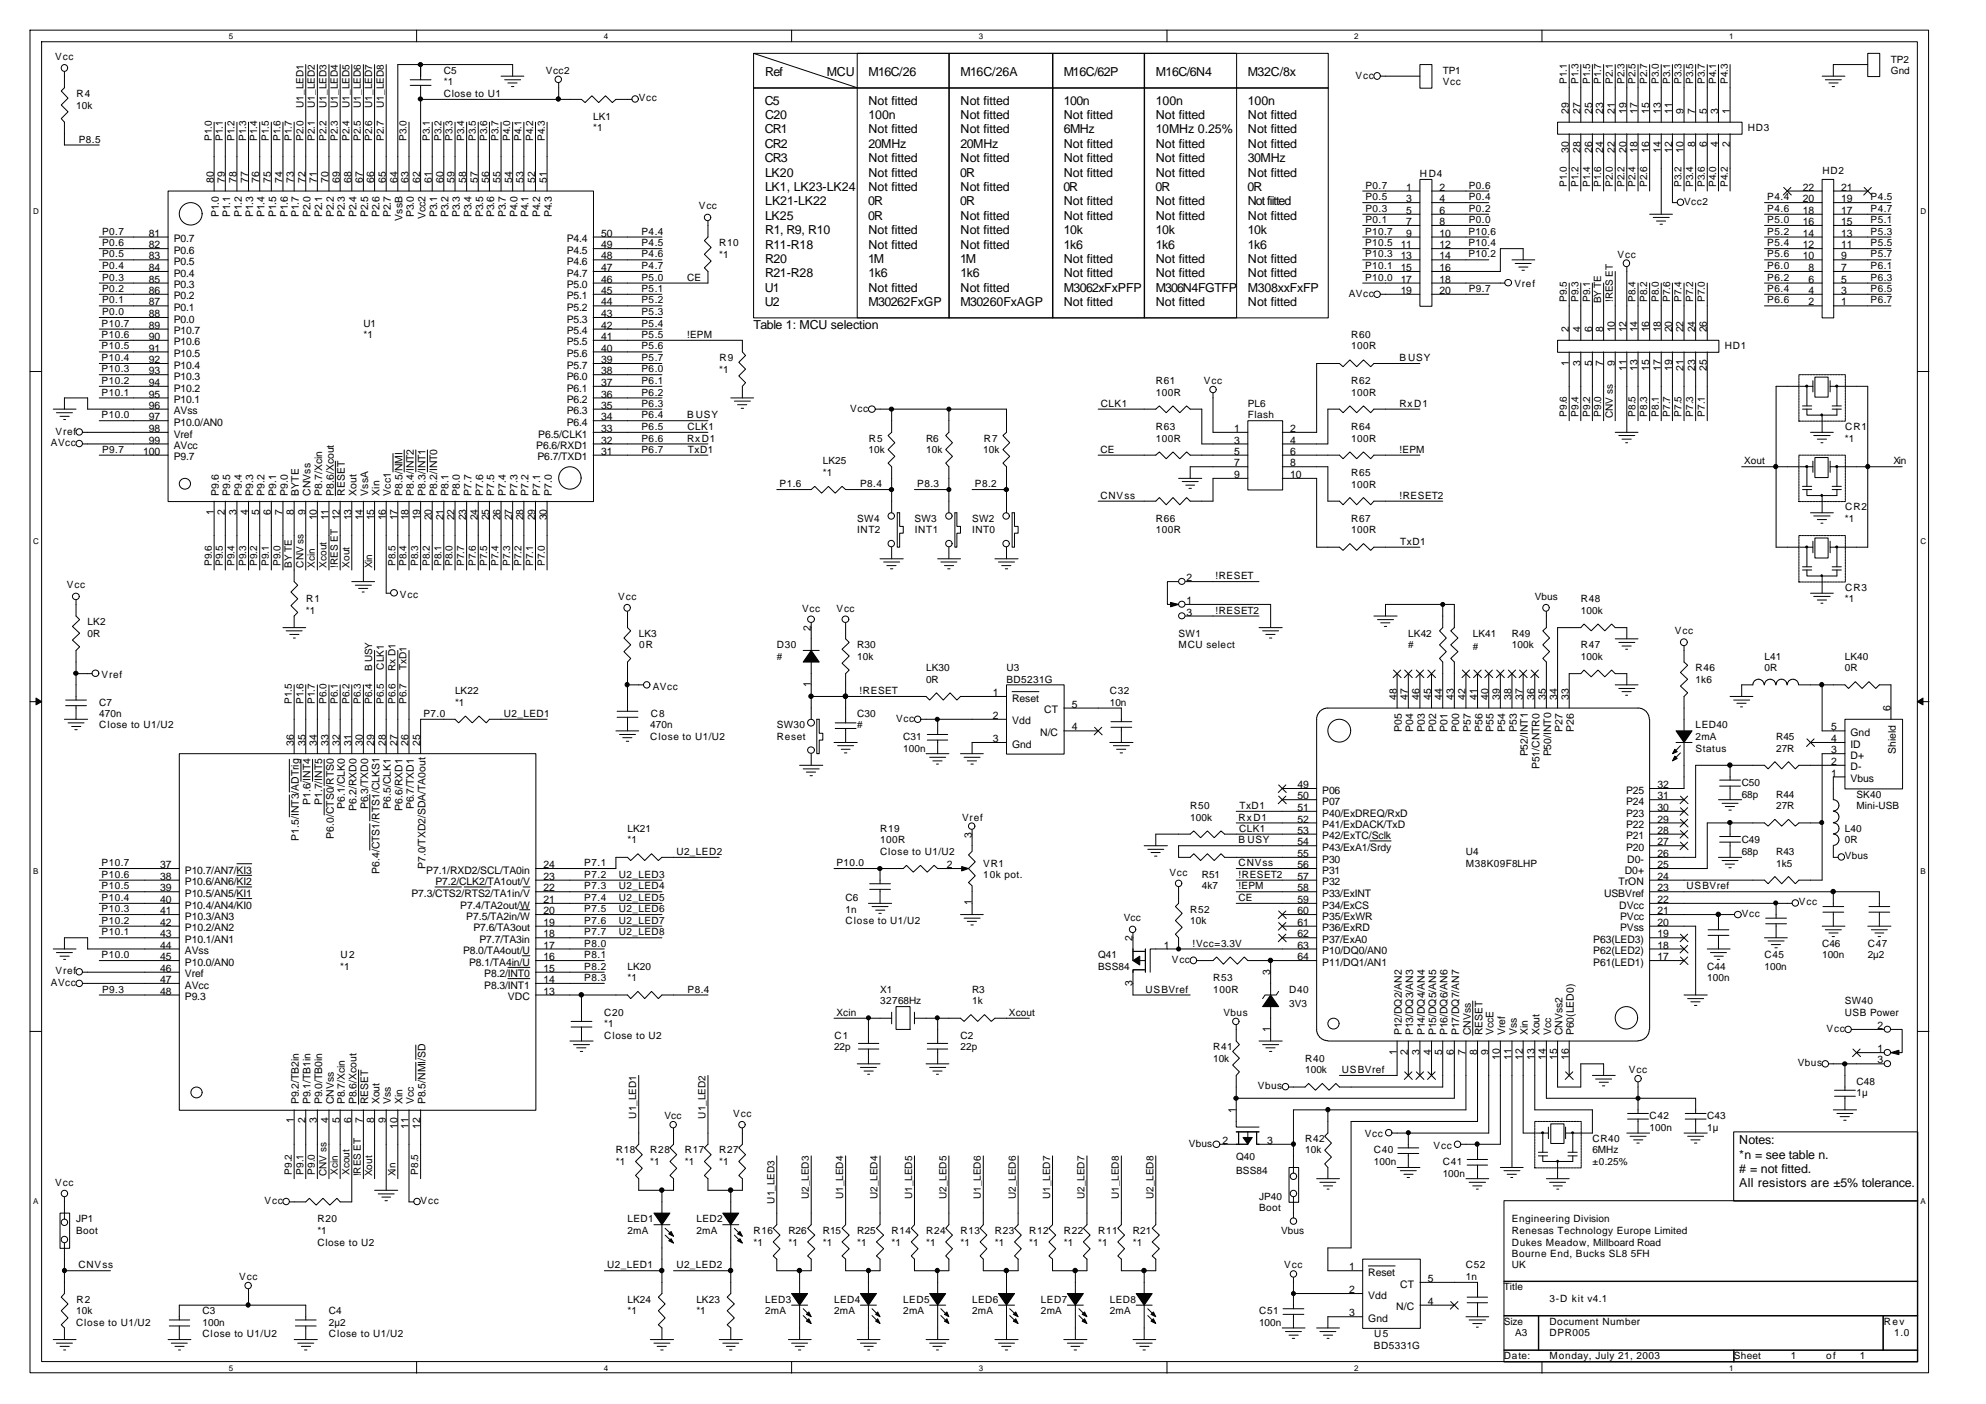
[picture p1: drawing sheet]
<svg xmlns="http://www.w3.org/2000/svg" width="420mm" height="297mm" viewBox="0 0 420 297" stroke-linecap="round" stroke-linejoin="round" font-family="sans-serif">
<defs><g id="words">
<g font-size="2.6">
<text x="161.9" y="16">Ref</text>
<text x="174.9" y="16">MCU</text>
<text x="183.7" y="16">M16C/26</text>
<text x="203.2" y="16">M16C/26A</text>
<text x="225" y="16">M16C/62P</text>
<text x="244.5" y="16">M16C/6N4</text>
<text x="264" y="16">M32C/8x</text>
<text x="161.8" y="22.1">C5</text>
<text x="183.7" y="22.1">Not fitted</text>
<text x="203.2" y="22.1">Not fitted</text>
<text x="225" y="22.1">100n</text>
<text x="244.5" y="22.1">100n</text>
<text x="264" y="22.1">100n</text>
<text x="161.8" y="28.2">CR1</text>
<text x="161.9" y="25.2">C20</text>
<text x="183.7" y="25.2">100n</text>
<text x="183.7" y="28.2">Not fitted</text>
<text x="203.2" y="25.2">Not fitted</text>
<text x="203.2" y="28.2">Not fitted</text>
<text x="225" y="25.2">Not fitted</text>
<text x="225" y="28.2">6MHz</text>
<text x="244.5" y="25.2">Not fitted</text>
<text x="244.5" y="28.2">10MHz 0.25%</text>
<text x="264" y="25.2">Not fitted</text>
<text x="264" y="28.2">Not fitted</text>
<text x="161.8" y="31.3">CR2</text>
<text x="161.8" y="34.3">CR3</text>
<text x="183.7" y="31.3">20MHz</text>
<text x="183.7" y="34.3">Not fitted</text>
<text x="203.2" y="31.3">20MHz</text>
<text x="203.2" y="34.3">Not fitted</text>
<text x="225" y="31.3">Not fitted</text>
<text x="225" y="34.3">Not fitted</text>
<text x="244.5" y="31.3">Not fitted</text>
<text x="244.5" y="34.3">Not fitted</text>
<text x="264" y="31.3">Not fitted</text>
<text x="264" y="34.3">30MHz</text>
<text x="161.9" y="37.4">LK20</text>
<text x="161.9" y="40.4">LK1, LK23-LK24</text>
<text x="183.7" y="37.4">Not fitted</text>
<text x="183.7" y="40.4">Not fitted</text>
<text x="203.1" y="37.4">0R</text>
<text x="203.2" y="40.4">Not fitted</text>
<text x="225" y="40.4">0R</text>
<text x="225" y="37.4">Not fitted</text>
<text x="244.4" y="40.4">0R</text>
<text x="244.5" y="37.4">Not fitted</text>
<text x="263.9" y="40.4">0R</text>
<text x="264" y="37.4">Not fitted</text>
<text x="161.9" y="43.5">LK21-LK22</text>
<text x="161.9" y="46.5">LK25</text>
<text x="183.6" y="43.5">0R</text>
<text x="183.6" y="46.5">0R</text>
<text x="203.1" y="43.5">0R</text>
<text x="203.2" y="46.5">Not fitted</text>
<text x="225" y="43.5">Not fitted</text>
<text x="225" y="46.5">Not fitted</text>
<text x="244.5" y="43.5">Not fitted</text>
<text x="244.5" y="46.5">Not fitted</text>
<text x="264" y="43.5">Not fiitted</text>
<text x="264" y="46.5">Not fitted</text>
<text x="161.9" y="49.6">R1, R9, R10</text>
<text x="161.9" y="52.6">R11-R18</text>
<text x="183.7" y="49.6">Not fitted</text>
<text x="183.7" y="52.6">Not fitted</text>
<text x="203.2" y="49.6">Not fitted</text>
<text x="203.2" y="52.6">Not fitted</text>
<text x="225" y="49.6">10k</text>
<text x="225" y="52.6">1k6</text>
<text x="244.5" y="49.6">10k</text>
<text x="244.5" y="52.6">1k6</text>
<text x="264" y="49.6">10k</text>
<text x="264" y="52.6">1k6</text>
<text x="161.9" y="55.7">R20</text>
<text x="161.9" y="58.7">R21-R28</text>
<text x="183.6" y="55.7">1M</text>
<text x="183.7" y="58.7">1k6</text>
<text x="203.1" y="55.7">1M</text>
<text x="203.2" y="58.7">1k6</text>
<text x="225" y="55.7">Not fitted</text>
<text x="225" y="58.7">Not fitted</text>
<text x="244.5" y="55.7">Not fitted</text>
<text x="244.5" y="58.7">Not fitted</text>
<text x="264" y="55.7">Not fitted</text>
<text x="264" y="58.7">Not fitted</text>
<text x="161.8" y="61.8">U1</text>
<text x="161.8" y="64.8">U2</text>
<text x="183.7" y="61.8">Not fitted</text>
<text x="183.7" y="64.8">M30262FxGP</text>
<text x="203.2" y="61.8">Not fitted</text>
<text x="203.2" y="64.8">M30260FxAGP</text>
<text x="225" y="61.8">M3062xFxPFP</text>
<text x="225" y="64.8">Not fitted</text>
<text x="244.5" y="61.8">M306N4FGTFP</text>
<text x="244.5" y="64.8">Not fitted</text>
<text x="264" y="61.8">M308xxFxFP</text>
<text x="264" y="64.8">Not fitted</text>
<text x="159.4" y="69.5">Table 1: MCU selection</text>
<text x="368" y="242.1">Notes:</text>
<text x="368" y="245.1">*n = see table n.</text>
<text x="368" y="248.2"># = not fitted.</text>
<text x="368" y="251.2">All resistors are ±5% tolerance.</text>
</g>
<g font-size="2.2">
<text x="331.9" y="24.2" transform="rotate(-90 331.9 24.2)">29</text>
<text x="334.3" y="24.2" transform="rotate(-90 334.3 24.2)">27</text>
<text x="336.8" y="24.2" transform="rotate(-90 336.8 24.2)">25</text>
<text x="339.2" y="24.2" transform="rotate(-90 339.2 24.2)">23</text>
<text x="341.6" y="24.2" transform="rotate(-90 341.6 24.2)">21</text>
<text x="344.1" y="24.2" transform="rotate(-90 344.1 24.2)">19</text>
<text x="346.5" y="24.2" transform="rotate(-90 346.5 24.2)">17</text>
<text x="348.9" y="24.2" transform="rotate(-90 348.9 24.2)">15</text>
<text x="351.4" y="24.2" transform="rotate(-90 351.4 24.2)">13</text>
<text x="353.7" y="24.2" transform="rotate(-90 353.7 24.2)">11</text>
<text x="356.2" y="24.2" transform="rotate(-90 356.2 24.2)">9</text>
<text x="358.6" y="24.2" transform="rotate(-90 358.6 24.2)">7</text>
<text x="361.1" y="24.2" transform="rotate(-90 361.1 24.2)">5</text>
<text x="363.5" y="24.2" transform="rotate(-90 363.5 24.2)">3</text>
<text x="365.9" y="24.2" transform="rotate(-90 365.9 24.2)">1</text>
<text x="331.9" y="32.4" transform="rotate(-90 331.9 32.4)">30</text>
<text x="334.3" y="32.4" transform="rotate(-90 334.3 32.4)">28</text>
<text x="336.8" y="32.4" transform="rotate(-90 336.8 32.4)">26</text>
<text x="339.2" y="32.4" transform="rotate(-90 339.2 32.4)">24</text>
<text x="341.6" y="32.4" transform="rotate(-90 341.6 32.4)">22</text>
<text x="344.1" y="32.4" transform="rotate(-90 344.1 32.4)">20</text>
<text x="346.5" y="32.4" transform="rotate(-90 346.5 32.4)">18</text>
<text x="348.9" y="32.4" transform="rotate(-90 348.9 32.4)">16</text>
<text x="351.4" y="32.4" transform="rotate(-90 351.4 32.4)">14</text>
<text x="353.7" y="32.4" transform="rotate(-90 353.7 32.4)">12</text>
<text x="356.2" y="32.4" transform="rotate(-90 356.2 32.4)">10</text>
<text x="358.6" y="31.2" transform="rotate(-90 358.6 31.2)">8</text>
<text x="361.1" y="31.2" transform="rotate(-90 361.1 31.2)">6</text>
<text x="363.5" y="31.2" transform="rotate(-90 363.5 31.2)">4</text>
<text x="365.9" y="31.2" transform="rotate(-90 365.9 31.2)">2</text>
<text x="45.2" y="38.7" transform="rotate(-90 45.2 38.7)">80</text>
<text x="47.6" y="38.7" transform="rotate(-90 47.6 38.7)">79</text>
<text x="50" y="38.7" transform="rotate(-90 50 38.7)">78</text>
<text x="52.5" y="38.7" transform="rotate(-90 52.5 38.7)">77</text>
<text x="54.9" y="38.7" transform="rotate(-90 54.9 38.7)">76</text>
<text x="57.3" y="38.7" transform="rotate(-90 57.3 38.7)">75</text>
<text x="59.8" y="38.7" transform="rotate(-90 59.8 38.7)">74</text>
<text x="62.1" y="38.7" transform="rotate(-90 62.1 38.7)">73</text>
<text x="64.6" y="38.7" transform="rotate(-90 64.6 38.7)">72</text>
<text x="67.1" y="38.7" transform="rotate(-90 67.1 38.7)">71</text>
<text x="69.5" y="38.7" transform="rotate(-90 69.5 38.7)">70</text>
<text x="71.9" y="38.7" transform="rotate(-90 71.9 38.7)">69</text>
<text x="74.3" y="38.7" transform="rotate(-90 74.3 38.7)">68</text>
<text x="76.8" y="38.7" transform="rotate(-90 76.8 38.7)">67</text>
<text x="79.2" y="38.7" transform="rotate(-90 79.2 38.7)">66</text>
<text x="81.6" y="38.7" transform="rotate(-90 81.6 38.7)">65</text>
<text x="84.1" y="38.7" transform="rotate(-90 84.1 38.7)">64</text>
<text x="86.4" y="38.7" transform="rotate(-90 86.4 38.7)">63</text>
<text x="88.9" y="38.7" transform="rotate(-90 88.9 38.7)">62</text>
<text x="91.4" y="38.7" transform="rotate(-90 91.4 38.7)">61</text>
<text x="93.8" y="38.7" transform="rotate(-90 93.8 38.7)">60</text>
<text x="96.2" y="38.7" transform="rotate(-90 96.2 38.7)">59</text>
<text x="98.6" y="38.7" transform="rotate(-90 98.6 38.7)">58</text>
<text x="101.1" y="38.7" transform="rotate(-90 101.1 38.7)">57</text>
<text x="103.5" y="38.7" transform="rotate(-90 103.5 38.7)">56</text>
<text x="105.9" y="38.7" transform="rotate(-90 105.9 38.7)">55</text>
<text x="108.4" y="38.7" transform="rotate(-90 108.4 38.7)">54</text>
<text x="110.7" y="38.7" transform="rotate(-90 110.7 38.7)">53</text>
<text x="113.2" y="38.7" transform="rotate(-90 113.2 38.7)">52</text>
<text x="115.7" y="38.7" transform="rotate(-90 115.7 38.7)">51</text>
<text x="297.5" y="40.3">1</text>
<text x="304.5" y="40.3">2</text>
<text x="381.4" y="40.3">22</text>
<text x="389.6" y="40.3">21</text>
<text x="46.3" y="46" transform="rotate(-90 46.3 46)">P1.0</text>
<text x="48.7" y="46" transform="rotate(-90 48.7 46)">P1.1</text>
<text x="51.1" y="46" transform="rotate(-90 51.1 46)">P1.2</text>
<text x="53.6" y="46" transform="rotate(-90 53.6 46)">P1.3</text>
<text x="56" y="46" transform="rotate(-90 56 46)">P1.4</text>
<text x="58.4" y="46" transform="rotate(-90 58.4 46)">P1.5</text>
<text x="60.9" y="46" transform="rotate(-90 60.9 46)">P1.6</text>
<text x="63.2" y="46" transform="rotate(-90 63.2 46)">P1.7</text>
<text x="65.7" y="46" transform="rotate(-90 65.7 46)">P2.0</text>
<text x="68.2" y="46" transform="rotate(-90 68.2 46)">P2.1</text>
<text x="70.6" y="46" transform="rotate(-90 70.6 46)">P2.2</text>
<text x="73" y="46" transform="rotate(-90 73 46)">P2.3</text>
<text x="75.4" y="46" transform="rotate(-90 75.4 46)">P2.4</text>
<text x="77.9" y="46" transform="rotate(-90 77.9 46)">P2.5</text>
<text x="80.3" y="46" transform="rotate(-90 80.3 46)">P2.6</text>
<text x="82.7" y="46" transform="rotate(-90 82.7 46)">P2.7</text>
<text x="85.2" y="46.7" transform="rotate(-90 85.2 46.7)">VssB</text>
<text x="87.5" y="46" transform="rotate(-90 87.5 46)">P3.0</text>
<text x="90" y="46.4" transform="rotate(-90 90 46.4)">Vcc2</text>
<text x="92.5" y="46" transform="rotate(-90 92.5 46)">P3.1</text>
<text x="94.9" y="46" transform="rotate(-90 94.9 46)">P3.2</text>
<text x="97.3" y="46" transform="rotate(-90 97.3 46)">P3.3</text>
<text x="99.7" y="46" transform="rotate(-90 99.7 46)">P3.4</text>
<text x="102.2" y="46" transform="rotate(-90 102.2 46)">P3.5</text>
<text x="104.6" y="46" transform="rotate(-90 104.6 46)">P3.6</text>
<text x="107" y="46" transform="rotate(-90 107 46)">P3.7</text>
<text x="109.5" y="46" transform="rotate(-90 109.5 46)">P4.0</text>
<text x="111.8" y="46" transform="rotate(-90 111.8 46)">P4.1</text>
<text x="114.3" y="46" transform="rotate(-90 114.3 46)">P4.2</text>
<text x="116.8" y="46" transform="rotate(-90 116.8 46)">P4.3</text>
<text x="297.5" y="42.8">3</text>
<text x="297.5" y="45.2">5</text>
<text x="297.5" y="47.6">7</text>
<text x="304.5" y="42.8">4</text>
<text x="304.5" y="45.2">6</text>
<text x="304.5" y="47.6">8</text>
<text x="381.4" y="47.6">16</text>
<text x="381.4" y="45.2">18</text>
<text x="381.4" y="42.8">20</text>
<text x="389.6" y="47.6">15</text>
<text x="389.6" y="45.2">17</text>
<text x="389.6" y="42.8">19</text>
<text x="31.5" y="50.1">81</text>
<text x="31.5" y="52.5">82</text>
<text x="36.7" y="51.3">P0.7</text>
<text x="36.7" y="53.7">P0.6</text>
<text x="119.9" y="53.7">P4.5</text>
<text x="119.9" y="51.3">P4.4</text>
<text x="127.2" y="52.5">49</text>
<text x="127.2" y="50.1">50</text>
<text x="296.3" y="52.5">11</text>
<text x="297.5" y="50.1">9</text>
<text x="304.5" y="50.1">10</text>
<text x="304.5" y="52.5">12</text>
<text x="381.4" y="52.5">12</text>
<text x="381.4" y="50.1">14</text>
<text x="389.6" y="52.5">11</text>
<text x="389.6" y="50.1">13</text>
<text x="31.5" y="54.9">83</text>
<text x="31.5" y="57.3">84</text>
<text x="31.5" y="59.8">85</text>
<text x="36.7" y="56.1">P0.5</text>
<text x="36.7" y="58.5">P0.4</text>
<text x="119.9" y="58.5">P4.7</text>
<text x="119.9" y="56.1">P4.6</text>
<text x="127.2" y="59.8">46</text>
<text x="127.2" y="57.3">47</text>
<text x="127.2" y="54.9">48</text>
<text x="296.3" y="54.9">13</text>
<text x="296.3" y="57.3">15</text>
<text x="296.3" y="59.8">17</text>
<text x="304.5" y="54.9">14</text>
<text x="304.5" y="57.3">16</text>
<text x="304.5" y="59.8">18</text>
<text x="381.4" y="54.9">10</text>
<text x="382.6" y="59.8">6</text>
<text x="382.6" y="57.3">8</text>
<text x="389.6" y="59.8">5</text>
<text x="389.6" y="57.3">7</text>
<text x="389.6" y="54.9">9</text>
<text x="31.5" y="62.2">86</text>
<text x="31.5" y="64.6">87</text>
<text x="36.7" y="61">P0.3</text>
<text x="36.7" y="63.4">P0.2</text>
<text x="36.7" y="65.8">P0.1</text>
<text x="119.9" y="65.8">P5.2</text>
<text x="119.9" y="63.4">P5.1</text>
<text x="119.9" y="61">P5.0</text>
<text x="127.2" y="64.6">44</text>
<text x="127.2" y="62.2">45</text>
<text x="296.3" y="62.2">19</text>
<text x="304.5" y="62.2">20</text>
<text x="382.6" y="64.6">2</text>
<text x="382.6" y="62.2">4</text>
<text x="389.6" y="64.6">1</text>
<text x="389.6" y="62.2">3</text>
<text x="31.5" y="67.1">88</text>
<text x="31.5" y="69.5">89</text>
<text x="31.5" y="71.9">90</text>
<text x="36.7" y="68.3">P0.0</text>
<text x="36.7" y="70.7">P10.7</text>
<text x="119.9" y="70.7">P5.4</text>
<text x="119.9" y="68.3">P5.3</text>
<text x="127.2" y="71.9">41</text>
<text x="127.2" y="69.5">42</text>
<text x="127.2" y="67.1">43</text>
<text x="331.9" y="70.3" transform="rotate(-90 331.9 70.3)">2</text>
<text x="334.3" y="70.3" transform="rotate(-90 334.3 70.3)">4</text>
<text x="336.8" y="70.3" transform="rotate(-90 336.8 70.3)">6</text>
<text x="339.2" y="70.3" transform="rotate(-90 339.2 70.3)">8</text>
<text x="341.6" y="70.3" transform="rotate(-90 341.6 70.3)">10</text>
<text x="344.1" y="70.3" transform="rotate(-90 344.1 70.3)">12</text>
<text x="346.5" y="70.3" transform="rotate(-90 346.5 70.3)">14</text>
<text x="348.9" y="70.3" transform="rotate(-90 348.9 70.3)">16</text>
<text x="351.4" y="70.3" transform="rotate(-90 351.4 70.3)">18</text>
<text x="353.7" y="70.3" transform="rotate(-90 353.7 70.3)">20</text>
<text x="356.2" y="70.3" transform="rotate(-90 356.2 70.3)">22</text>
<text x="358.6" y="70.3" transform="rotate(-90 358.6 70.3)">24</text>
<text x="361.1" y="70.3" transform="rotate(-90 361.1 70.3)">26</text>
<text x="31.5" y="74.4">91</text>
<text x="31.5" y="76.8">92</text>
<text x="36.7" y="73.1">P10.6</text>
<text x="36.7" y="75.6">P10.5</text>
<text x="119.9" y="75.6">P5.6</text>
<text x="119.9" y="73.1">P5.5</text>
<text x="127.2" y="76.8">39</text>
<text x="127.2" y="74.4">40</text>
<text x="331.9" y="77.3" transform="rotate(-90 331.9 77.3)">1</text>
<text x="334.3" y="77.3" transform="rotate(-90 334.3 77.3)">3</text>
<text x="336.8" y="77.3" transform="rotate(-90 336.8 77.3)">5</text>
<text x="339.2" y="77.3" transform="rotate(-90 339.2 77.3)">7</text>
<text x="341.6" y="77.3" transform="rotate(-90 341.6 77.3)">9</text>
<text x="31.5" y="79.2">93</text>
<text x="31.5" y="81.6">94</text>
<text x="36.7" y="78">P10.4</text>
<text x="36.7" y="80.4">P10.3</text>
<text x="36.7" y="82.8">P10.2</text>
<text x="119.9" y="82.8">P6.1</text>
<text x="119.9" y="80.4">P6.0</text>
<text x="119.9" y="78">P5.7</text>
<text x="127.2" y="81.6">37</text>
<text x="127.2" y="79.2">38</text>
<text x="344.1" y="78.5" transform="rotate(-90 344.1 78.5)">11</text>
<text x="346.5" y="78.5" transform="rotate(-90 346.5 78.5)">13</text>
<text x="348.9" y="78.5" transform="rotate(-90 348.9 78.5)">15</text>
<text x="351.4" y="78.5" transform="rotate(-90 351.4 78.5)">17</text>
<text x="353.7" y="78.5" transform="rotate(-90 353.7 78.5)">19</text>
<text x="356.2" y="78.5" transform="rotate(-90 356.2 78.5)">21</text>
<text x="358.6" y="78.5" transform="rotate(-90 358.6 78.5)">23</text>
<text x="361.1" y="78.5" transform="rotate(-90 361.1 78.5)">25</text>
<text x="31.5" y="84.1">95</text>
<text x="31.5" y="86.5">96</text>
<text x="31.5" y="88.9">97</text>
<text x="36.7" y="85.3">P10.1</text>
<text x="36.7" y="87.7">AVss</text>
<text x="119.9" y="87.7">P6.3</text>
<text x="119.9" y="85.3">P6.2</text>
<text x="127.2" y="88.9">34</text>
<text x="127.2" y="86.5">35</text>
<text x="127.2" y="84.1">36</text>
<text x="31.5" y="91.4">98</text>
<text x="31.5" y="93.8">99</text>
<text x="36.7" y="90.1">P10.0/AN0</text>
<text x="36.7" y="92.6">Vref</text>
<text x="36.7" y="95">AVcc</text>
<text x="113.5" y="95">P6.6/RXD1</text>
<text x="113.9" y="92.6">P6.5/CLK1</text>
<text x="119.9" y="90.1">P6.4</text>
<text x="127.2" y="91.4">33</text>
<text x="127.2" y="93.8">32</text>
<text x="261.1" y="91.4">1</text>
<text x="261.1" y="93.8">3</text>
<text x="273" y="91.4">2</text>
<text x="273" y="93.8">4</text>
<text x="30.3" y="96.2">100</text>
<text x="36.7" y="97.4">P9.7</text>
<text x="113.7" y="97.4">P6.7/TXD1</text>
<text x="127.2" y="96.2">31</text>
<text x="261.1" y="96.2">5</text>
<text x="261.1" y="98.7">7</text>
<text x="261.1" y="101.1">9</text>
<text x="273" y="96.2">6</text>
<text x="273" y="98.7">8</text>
<text x="273" y="101.1">10</text>
<text x="46.3" y="104.8" transform="rotate(-90 46.3 104.8)">P9.6</text>
<text x="48.7" y="104.8" transform="rotate(-90 48.7 104.8)">P9.5</text>
<text x="51.1" y="104.8" transform="rotate(-90 51.1 104.8)">P9.4</text>
<text x="53.6" y="104.8" transform="rotate(-90 53.6 104.8)">P9.3</text>
<text x="56" y="104.8" transform="rotate(-90 56 104.8)">P9.2</text>
<text x="58.4" y="104.8" transform="rotate(-90 58.4 104.8)">P9.1</text>
<text x="60.9" y="104.8" transform="rotate(-90 60.9 104.8)">P9.0</text>
<text x="63.2" y="104.8" transform="rotate(-90 63.2 104.8)">BYTE</text>
<text x="65.7" y="104.8" transform="rotate(-90 65.7 104.8)">CNVss</text>
<text x="68.2" y="104.8" transform="rotate(-90 68.2 104.8)">P8.7/Xcin</text>
<text x="70.6" y="104.8" transform="rotate(-90 70.6 104.8)">P8.6/Xcout</text>
<text x="73" y="104.8" transform="rotate(-90 73 104.8)">RESET</text>
<text x="75.4" y="104.8" transform="rotate(-90 75.4 104.8)">Xout</text>
<text x="77.9" y="104.8" transform="rotate(-90 77.9 104.8)">VssA</text>
<text x="80.3" y="104.8" transform="rotate(-90 80.3 104.8)">Xin</text>
<text x="82.7" y="104.8" transform="rotate(-90 82.7 104.8)">Vcc1</text>
<text x="85.2" y="104.8" transform="rotate(-90 85.2 104.8)">P8.5/NMI</text>
<text x="87.5" y="104.8" transform="rotate(-90 87.5 104.8)">P8.4/INT2</text>
<text x="90" y="104.8" transform="rotate(-90 90 104.8)">P8.3/INT1</text>
<text x="92.5" y="104.8" transform="rotate(-90 92.5 104.8)">P8.2/INT0</text>
<text x="94.9" y="104.8" transform="rotate(-90 94.9 104.8)">P8.1</text>
<text x="97.3" y="104.8" transform="rotate(-90 97.3 104.8)">P8.0</text>
<text x="99.7" y="104.8" transform="rotate(-90 99.7 104.8)">P7.7</text>
<text x="102.2" y="104.8" transform="rotate(-90 102.2 104.8)">P7.6</text>
<text x="104.6" y="104.8" transform="rotate(-90 104.6 104.8)">P7.5</text>
<text x="107" y="104.8" transform="rotate(-90 107 104.8)">P7.4</text>
<text x="109.5" y="104.8" transform="rotate(-90 109.5 104.8)">P7.3</text>
<text x="111.8" y="104.8" transform="rotate(-90 111.8 104.8)">P7.2</text>
<text x="114.3" y="104.8" transform="rotate(-90 114.3 104.8)">P7.1</text>
<text x="116.8" y="104.8" transform="rotate(-90 116.8 104.8)">P7.0</text>
<text x="45.2" y="108.9" transform="rotate(-90 45.2 108.9)">1</text>
<text x="47.6" y="108.9" transform="rotate(-90 47.6 108.9)">2</text>
<text x="50" y="108.9" transform="rotate(-90 50 108.9)">3</text>
<text x="52.5" y="108.9" transform="rotate(-90 52.5 108.9)">4</text>
<text x="54.9" y="108.9" transform="rotate(-90 54.9 108.9)">5</text>
<text x="57.3" y="108.9" transform="rotate(-90 57.3 108.9)">6</text>
<text x="59.8" y="108.9" transform="rotate(-90 59.8 108.9)">7</text>
<text x="62.1" y="108.9" transform="rotate(-90 62.1 108.9)">8</text>
<text x="64.6" y="108.9" transform="rotate(-90 64.6 108.9)">9</text>
<text x="67.1" y="110.1" transform="rotate(-90 67.1 110.1)">10</text>
<text x="69.5" y="110.1" transform="rotate(-90 69.5 110.1)">11</text>
<text x="71.9" y="110.1" transform="rotate(-90 71.9 110.1)">12</text>
<text x="74.3" y="110.1" transform="rotate(-90 74.3 110.1)">13</text>
<text x="76.8" y="110.1" transform="rotate(-90 76.8 110.1)">14</text>
<text x="79.2" y="110.1" transform="rotate(-90 79.2 110.1)">15</text>
<text x="81.6" y="110.1" transform="rotate(-90 81.6 110.1)">16</text>
<text x="84.1" y="110.1" transform="rotate(-90 84.1 110.1)">17</text>
<text x="86.4" y="110.1" transform="rotate(-90 86.4 110.1)">18</text>
<text x="88.9" y="110.1" transform="rotate(-90 88.9 110.1)">19</text>
<text x="91.4" y="110.1" transform="rotate(-90 91.4 110.1)">20</text>
<text x="93.8" y="110.1" transform="rotate(-90 93.8 110.1)">21</text>
<text x="96.2" y="110.1" transform="rotate(-90 96.2 110.1)">22</text>
<text x="98.6" y="110.1" transform="rotate(-90 98.6 110.1)">23</text>
<text x="101.1" y="110.1" transform="rotate(-90 101.1 110.1)">24</text>
<text x="103.5" y="110.1" transform="rotate(-90 103.5 110.1)">25</text>
<text x="105.9" y="110.1" transform="rotate(-90 105.9 110.1)">26</text>
<text x="108.4" y="110.1" transform="rotate(-90 108.4 110.1)">27</text>
<text x="110.7" y="110.1" transform="rotate(-90 110.7 110.1)">28</text>
<text x="113.2" y="110.1" transform="rotate(-90 113.2 110.1)">29</text>
<text x="115.7" y="110.1" transform="rotate(-90 115.7 110.1)">30</text>
<text x="251" y="123">2</text>
<text x="251" y="127.8">1</text>
<text x="251" y="130.2">3</text>
<text x="171.5" y="133.5" transform="rotate(-90 171.5 133.5)">2</text>
<text x="171.5" y="145.4" transform="rotate(-90 171.5 145.4)">1</text>
<text x="210.1" y="147.3">1</text>
<text x="214.1" y="148.4">Reset</text>
<text x="226.7" y="149.7">5</text>
<text x="295.5" y="148.1" transform="rotate(-90 295.5 148.1)">48</text>
<text x="297.9" y="148.1" transform="rotate(-90 297.9 148.1)">47</text>
<text x="300.3" y="148.1" transform="rotate(-90 300.3 148.1)">46</text>
<text x="302.8" y="148.1" transform="rotate(-90 302.8 148.1)">45</text>
<text x="305.1" y="148.1" transform="rotate(-90 305.1 148.1)">44</text>
<text x="307.6" y="148.1" transform="rotate(-90 307.6 148.1)">43</text>
<text x="310" y="148.1" transform="rotate(-90 310 148.1)">42</text>
<text x="312.5" y="148.1" transform="rotate(-90 312.5 148.1)">41</text>
<text x="314.9" y="148.1" transform="rotate(-90 314.9 148.1)">40</text>
<text x="317.3" y="148.1" transform="rotate(-90 317.3 148.1)">39</text>
<text x="319.8" y="148.1" transform="rotate(-90 319.8 148.1)">38</text>
<text x="322.2" y="148.1" transform="rotate(-90 322.2 148.1)">37</text>
<text x="324.6" y="148.1" transform="rotate(-90 324.6 148.1)">36</text>
<text x="327.1" y="148.1" transform="rotate(-90 327.1 148.1)">35</text>
<text x="329.4" y="148.1" transform="rotate(-90 329.4 148.1)">34</text>
<text x="331.9" y="148.1" transform="rotate(-90 331.9 148.1)">33</text>
<text x="210.1" y="152.1">2</text>
<text x="214.1" y="153.3">Vdd</text>
<text x="220" y="155.7">N/C</text>
<text x="220.9" y="150.9">CT</text>
<text x="226.7" y="154.5">4</text>
<text x="296.6" y="154.8" transform="rotate(-90 296.6 154.8)">P05</text>
<text x="299" y="154.8" transform="rotate(-90 299 154.8)">P04</text>
<text x="301.4" y="154.8" transform="rotate(-90 301.4 154.8)">P03</text>
<text x="303.9" y="154.8" transform="rotate(-90 303.9 154.8)">P02</text>
<text x="306.2" y="154.8" transform="rotate(-90 306.2 154.8)">P01</text>
<text x="308.7" y="154.8" transform="rotate(-90 308.7 154.8)">P00</text>
<text x="311.1" y="154.8" transform="rotate(-90 311.1 154.8)">P57</text>
<text x="313.6" y="154.8" transform="rotate(-90 313.6 154.8)">P56</text>
<text x="316" y="154.8" transform="rotate(-90 316 154.8)">P55</text>
<text x="318.4" y="154.8" transform="rotate(-90 318.4 154.8)">P54</text>
<text x="320.9" y="154.8" transform="rotate(-90 320.9 154.8)">P53</text>
<text x="330.5" y="154.8" transform="rotate(-90 330.5 154.8)">P27</text>
<text x="333" y="154.8" transform="rotate(-90 333 154.8)">P26</text>
<text x="387.4" y="154.5">5</text>
<text x="391.5" y="155.7">Gnd</text>
<text x="400" y="150.5" transform="rotate(-90 400 150.5)">6</text>
<text x="62.1" y="157.8" transform="rotate(-90 62.1 157.8)">36</text>
<text x="64.6" y="157.8" transform="rotate(-90 64.6 157.8)">35</text>
<text x="67.1" y="157.8" transform="rotate(-90 67.1 157.8)">34</text>
<text x="69.5" y="157.8" transform="rotate(-90 69.5 157.8)">33</text>
<text x="71.9" y="157.8" transform="rotate(-90 71.9 157.8)">32</text>
<text x="74.3" y="157.8" transform="rotate(-90 74.3 157.8)">31</text>
<text x="76.8" y="157.8" transform="rotate(-90 76.8 157.8)">30</text>
<text x="79.2" y="157.8" transform="rotate(-90 79.2 157.8)">29</text>
<text x="81.6" y="157.8" transform="rotate(-90 81.6 157.8)">28</text>
<text x="84.1" y="157.8" transform="rotate(-90 84.1 157.8)">27</text>
<text x="86.4" y="157.8" transform="rotate(-90 86.4 157.8)">26</text>
<text x="88.9" y="157.8" transform="rotate(-90 88.9 157.8)">25</text>
<text x="210.1" y="157">3</text>
<text x="214.1" y="158.2">Gnd</text>
<text x="323.3" y="160" transform="rotate(-90 323.3 160)">P52/INT1</text>
<text x="328.2" y="160" transform="rotate(-90 328.2 160)">P50/INT0</text>
<text x="387.4" y="161.8">2</text>
<text x="387.4" y="159.4">3</text>
<text x="387.4" y="157">4</text>
<text x="391.5" y="160.6">D+</text>
<text x="391.5" y="158.2">ID</text>
<text x="401.1" y="159.5" transform="rotate(-90 401.1 159.5)">Shield</text>
<text x="274.5" y="166.7">49</text>
<text x="279.7" y="167.9">P06</text>
<text x="325.7" y="162.8" transform="rotate(-90 325.7 162.8)">P51/CNTR0</text>
<text x="344" y="167.9">P25</text>
<text x="350.7" y="166.7">32</text>
<text x="387.4" y="164.3">1</text>
<text x="391.5" y="165.5">Vbus</text>
<text x="391.5" y="163">D-</text>
<text x="65.7" y="170.3" transform="rotate(-90 65.7 170.3)">P1.6/INT4</text>
<text x="68.2" y="170.3" transform="rotate(-90 68.2 170.3)">P1.7/INT5</text>
<text x="73" y="171.1" transform="rotate(-90 73 171.1)">P6.1/CLK0</text>
<text x="75.4" y="171.5" transform="rotate(-90 75.4 171.5)">P6.2/RXD0</text>
<text x="77.9" y="171.2" transform="rotate(-90 77.9 171.2)">P6.3/TXD0</text>
<text x="82.7" y="171.1" transform="rotate(-90 82.7 171.1)">P6.5/CLK1</text>
<text x="85.2" y="171.5" transform="rotate(-90 85.2 171.5)">P6.6/RXD1</text>
<text x="87.5" y="171.2" transform="rotate(-90 87.5 171.2)">P6.7/TXD1</text>
<text x="274.5" y="169.1">50</text>
<text x="274.5" y="171.6">51</text>
<text x="279.7" y="170.3">P07</text>
<text x="279.7" y="172.7">P40/ExDREQ/RxD</text>
<text x="344" y="172.7">P23</text>
<text x="344" y="170.3">P24</text>
<text x="350.7" y="171.6">30</text>
<text x="350.7" y="169.1">31</text>
<text x="63.2" y="177.8" transform="rotate(-90 63.2 177.8)">P1.5/INT3/ADTrig</text>
<text x="70.6" y="177.4" transform="rotate(-90 70.6 177.4)">P6.0/CTS0/RTS0</text>
<text x="205.6" y="177.2" transform="rotate(-90 205.6 177.2)">3</text>
<text x="274.5" y="174">52</text>
<text x="274.5" y="176.4">53</text>
<text x="274.5" y="178.8">54</text>
<text x="279.7" y="175.2">P41/ExDACK/TxD</text>
<text x="279.7" y="177.6">P42/ExTC/Sclk</text>
<text x="344" y="177.6">P21</text>
<text x="344" y="175.2">P22</text>
<text x="350.7" y="178.8">27</text>
<text x="350.7" y="176.4">28</text>
<text x="350.7" y="174">29</text>
<text x="33.9" y="183.7">37</text>
<text x="39.1" y="184.9">P10.7/AN7/KI3</text>
<text x="80.3" y="184.9" transform="rotate(-90 80.3 184.9)">P6.4/CTS1/RTS1/CLKS1</text>
<text x="90" y="183.8" transform="rotate(-90 90 183.8)">P7.0/TXD2/SDA/TA0out</text>
<text x="90.2" y="184.9">P7.1/RXD2/SCL/TA0in</text>
<text x="115" y="183.7">24</text>
<text x="200.3" y="183.7">2</text>
<text x="274.5" y="181.3">55</text>
<text x="274.5" y="183.7">56</text>
<text x="279.7" y="180">P43/ExA1/Srdy</text>
<text x="279.7" y="182.5">P30</text>
<text x="279.7" y="184.9">P31</text>
<text x="343.7" y="184.9">D0+</text>
<text x="344" y="180">P20</text>
<text x="344.3" y="182.5">D0-</text>
<text x="350.7" y="183.7">25</text>
<text x="350.7" y="181.3">26</text>
<text x="33.9" y="186.1">38</text>
<text x="33.9" y="188.6">39</text>
<text x="33.9" y="191">40</text>
<text x="39.1" y="187.3">P10.6/AN6/KI2</text>
<text x="39.1" y="189.8">P10.5/AN5/KI1</text>
<text x="87" y="189.8">P7.3/CTS2/RTS2/TA1in/V</text>
<text x="92.1" y="187.3">P7.2/CLK2/TA1out/V</text>
<text x="115" y="191">21</text>
<text x="115" y="186.1">23</text>
<text x="115" y="188.6">22</text>
<text x="205.6" y="191.5" transform="rotate(-90 205.6 191.5)">1</text>
<text x="274.5" y="186.1">57</text>
<text x="274.5" y="188.6">58</text>
<text x="274.5" y="191">59</text>
<text x="279.7" y="187.3">P32</text>
<text x="279.7" y="189.8">P33/ExINT</text>
<text x="339.3" y="189.8">USBVref</text>
<text x="342.4" y="187.3">TrON</text>
<text x="350.7" y="191">22</text>
<text x="350.7" y="188.6">23</text>
<text x="350.7" y="186.1">24</text>
<text x="33.9" y="193.4">41</text>
<text x="33.9" y="195.9">42</text>
<text x="39.1" y="192.2">P10.4/AN4/KI0</text>
<text x="39.1" y="194.6">P10.3/AN3</text>
<text x="39.1" y="197">P10.2/AN2</text>
<text x="97.4" y="192.2">P7.4/TA2out/W</text>
<text x="98.6" y="194.6">P7.5/TA2in/W</text>
<text x="100.2" y="197">P7.6/TA3out</text>
<text x="115" y="195.9">19</text>
<text x="115" y="193.4">20</text>
<text x="274.5" y="193.4">60</text>
<text x="274.5" y="195.9">61</text>
<text x="279.7" y="192.2">P34/ExCS</text>
<text x="279.7" y="194.6">P35/ExWR</text>
<text x="279.7" y="197">P36/ExRD</text>
<text x="342.6" y="192.2">DVcc</text>
<text x="342.7" y="197">PVss</text>
<text x="342.7" y="194.6">PVcc</text>
<text x="350.7" y="195.9">20</text>
<text x="350.7" y="193.4">21</text>
<text x="33.9" y="198.3">43</text>
<text x="33.9" y="200.7">44</text>
<text x="33.9" y="203.1">45</text>
<text x="39.1" y="199.5">P10.1/AN1</text>
<text x="39.1" y="201.9">AVss</text>
<text x="98" y="201.9">P8.0/TA4out/U</text>
<text x="101.4" y="199.5">P7.7/TA3in</text>
<text x="115" y="200.7">17</text>
<text x="115" y="198.3">18</text>
<text x="115" y="203.1">16</text>
<text x="239.6" y="199.1" transform="rotate(-90 239.6 199.1)">2</text>
<text x="246.2" y="200.7">1</text>
<text x="274.5" y="198.3">62</text>
<text x="274.5" y="200.7">63</text>
<text x="274.5" y="203.1">64</text>
<text x="279.7" y="199.5">P37/ExA0</text>
<text x="279.7" y="201.9">P10/DQ0/AN0</text>
<text x="337.1" y="201.9">P62(LED2)</text>
<text x="337.1" y="199.5">P63(LED3)</text>
<text x="350.7" y="203.1">17</text>
<text x="350.7" y="200.7">18</text>
<text x="350.7" y="198.3">19</text>
<text x="33.9" y="205.6">46</text>
<text x="33.9" y="208">47</text>
<text x="39.1" y="204.3">P10.0/AN0</text>
<text x="39.1" y="206.8">Vref</text>
<text x="39.1" y="209.2">AVcc</text>
<text x="99.2" y="204.3">P8.1/TA4in/U</text>
<text x="102.4" y="209.2">P8.3/INT1</text>
<text x="102.4" y="206.8">P8.2/INT0</text>
<text x="115" y="208">14</text>
<text x="115" y="205.6">15</text>
<text x="239.6" y="208.6" transform="rotate(-90 239.6 208.6)">3</text>
<text x="268.7" y="206.4" transform="rotate(-90 268.7 206.4)">3</text>
<text x="279.7" y="204.3">P11/DQ1/AN1</text>
<text x="337.1" y="204.3">P61(LED1)</text>
<text x="33.9" y="210.4">48</text>
<text x="39.1" y="211.6">P9.3</text>
<text x="107.4" y="211.6">VDC</text>
<text x="115" y="210.4">13</text>
<text x="268.7" y="218.3" transform="rotate(-90 268.7 218.3)">1</text>
<text x="296.6" y="219.1" transform="rotate(-90 296.6 219.1)">P12/DQ2/AN2</text>
<text x="299" y="219.1" transform="rotate(-90 299 219.1)">P13/DQ3/AN3</text>
<text x="301.4" y="219.1" transform="rotate(-90 301.4 219.1)">P14/DQ4/AN4</text>
<text x="303.9" y="219.1" transform="rotate(-90 303.9 219.1)">P15/DQ5/AN5</text>
<text x="306.2" y="219.1" transform="rotate(-90 306.2 219.1)">P16/DQ6/AN6</text>
<text x="308.7" y="219.1" transform="rotate(-90 308.7 219.1)">P17/DQ7/AN7</text>
<text x="311.1" y="219.1" transform="rotate(-90 311.1 219.1)">CNVss</text>
<text x="313.6" y="219.1" transform="rotate(-90 313.6 219.1)">RESET</text>
<text x="316" y="219.1" transform="rotate(-90 316 219.1)">VccE</text>
<text x="318.4" y="219.1" transform="rotate(-90 318.4 219.1)">Vref</text>
<text x="320.9" y="219.1" transform="rotate(-90 320.9 219.1)">Vss</text>
<text x="323.3" y="219.1" transform="rotate(-90 323.3 219.1)">Xin</text>
<text x="325.7" y="219.1" transform="rotate(-90 325.7 219.1)">Xout</text>
<text x="328.2" y="219.1" transform="rotate(-90 328.2 219.1)">Vcc</text>
<text x="330.5" y="219.1" transform="rotate(-90 330.5 219.1)">CNVss2</text>
<text x="333" y="219.1" transform="rotate(-90 333 219.1)">P60(LED0)</text>
<text x="397.2" y="217.7">2</text>
<text x="295.5" y="223.1" transform="rotate(-90 295.5 223.1)">1</text>
<text x="297.9" y="223.1" transform="rotate(-90 297.9 223.1)">2</text>
<text x="300.3" y="223.1" transform="rotate(-90 300.3 223.1)">3</text>
<text x="302.8" y="223.1" transform="rotate(-90 302.8 223.1)">4</text>
<text x="305.1" y="223.1" transform="rotate(-90 305.1 223.1)">5</text>
<text x="307.6" y="223.1" transform="rotate(-90 307.6 223.1)">6</text>
<text x="310" y="223.1" transform="rotate(-90 310 223.1)">7</text>
<text x="312.5" y="223.1" transform="rotate(-90 312.5 223.1)">8</text>
<text x="314.9" y="223.1" transform="rotate(-90 314.9 223.1)">9</text>
<text x="317.3" y="224.3" transform="rotate(-90 317.3 224.3)">10</text>
<text x="319.8" y="224.3" transform="rotate(-90 319.8 224.3)">11</text>
<text x="322.2" y="224.3" transform="rotate(-90 322.2 224.3)">12</text>
<text x="324.6" y="224.3" transform="rotate(-90 324.6 224.3)">13</text>
<text x="327.1" y="224.3" transform="rotate(-90 327.1 224.3)">14</text>
<text x="329.4" y="224.3" transform="rotate(-90 329.4 224.3)">15</text>
<text x="331.9" y="224.3" transform="rotate(-90 331.9 224.3)">16</text>
<text x="397.2" y="222.6">1</text>
<text x="397.2" y="225">3</text>
<text x="63.2" y="233.6" transform="rotate(-90 63.2 233.6)">P9.2/TB2in</text>
<text x="65.7" y="233.6" transform="rotate(-90 65.7 233.6)">P9.1/TB1in</text>
<text x="68.2" y="233.6" transform="rotate(-90 68.2 233.6)">P9.0/TB0in</text>
<text x="70.6" y="233.6" transform="rotate(-90 70.6 233.6)">CNVss</text>
<text x="73" y="233.6" transform="rotate(-90 73 233.6)">P8.7/Xcin</text>
<text x="75.4" y="233.6" transform="rotate(-90 75.4 233.6)">P8.6/Xcout</text>
<text x="77.9" y="233.6" transform="rotate(-90 77.9 233.6)">RESET</text>
<text x="80.3" y="233.6" transform="rotate(-90 80.3 233.6)">Xout</text>
<text x="82.7" y="233.6" transform="rotate(-90 82.7 233.6)">Vss</text>
<text x="85.2" y="233.6" transform="rotate(-90 85.2 233.6)">Xin</text>
<text x="87.5" y="233.6" transform="rotate(-90 87.5 233.6)">Vcc</text>
<text x="90" y="233.6" transform="rotate(-90 90 233.6)">P8.5/NMI/SD</text>
<text x="62.1" y="237.7" transform="rotate(-90 62.1 237.7)">1</text>
<text x="64.6" y="237.7" transform="rotate(-90 64.6 237.7)">2</text>
<text x="67.1" y="237.7" transform="rotate(-90 67.1 237.7)">3</text>
<text x="69.5" y="237.7" transform="rotate(-90 69.5 237.7)">4</text>
<text x="71.9" y="237.7" transform="rotate(-90 71.9 237.7)">5</text>
<text x="74.3" y="237.7" transform="rotate(-90 74.3 237.7)">6</text>
<text x="76.8" y="237.7" transform="rotate(-90 76.8 237.7)">7</text>
<text x="79.2" y="237.7" transform="rotate(-90 79.2 237.7)">8</text>
<text x="81.6" y="237.7" transform="rotate(-90 81.6 237.7)">9</text>
<text x="84.1" y="238.9" transform="rotate(-90 84.1 238.9)">10</text>
<text x="86.4" y="238.9" transform="rotate(-90 86.4 238.9)">11</text>
<text x="88.9" y="238.9" transform="rotate(-90 88.9 238.9)">12</text>
<text x="261.5" y="235.6" transform="rotate(-90 261.5 235.6)">1</text>
<text x="258.7" y="242">2</text>
<text x="268.1" y="242">3</text>
<text x="285.4" y="268.8">1</text>
<text x="289.5" y="269.9">Reset</text>
<text x="285.4" y="273.6">2</text>
<text x="289.5" y="274.8">Vdd</text>
<text x="296.2" y="272.4">CT</text>
<text x="302.1" y="271.2">5</text>
<text x="285.4" y="278.5">3</text>
<text x="289.5" y="279.7">Gnd</text>
<text x="295.4" y="277.2">N/C</text>
<text x="302.1" y="276">4</text>
</g>
<g font-size="2.1">
<text x="11.7" y="12.7">Vcc</text>
<text x="93.9" y="15.6">C5</text>
<text x="115.5" y="15.6">Vcc2</text>
<text x="286.8" y="16.6">Vcc</text>
<text x="305.2" y="15.6">TP1</text>
<text x="331.5" y="17.7" transform="rotate(-90 331.5 17.7)">P1.1</text>
<text x="333.9" y="17.7" transform="rotate(-90 333.9 17.7)">P1.3</text>
<text x="336.4" y="17.7" transform="rotate(-90 336.4 17.7)">P1.5</text>
<text x="338.8" y="17.7" transform="rotate(-90 338.8 17.7)">P1.7</text>
<text x="341.2" y="17.7" transform="rotate(-90 341.2 17.7)">P2.1</text>
<text x="343.7" y="17.7" transform="rotate(-90 343.7 17.7)">P2.3</text>
<text x="346" y="17.7" transform="rotate(-90 346 17.7)">P2.5</text>
<text x="348.5" y="17.7" transform="rotate(-90 348.5 17.7)">P2.7</text>
<text x="350.9" y="17.7" transform="rotate(-90 350.9 17.7)">P3.0</text>
<text x="353.3" y="17.7" transform="rotate(-90 353.3 17.7)">P3.1</text>
<text x="355.8" y="17.7" transform="rotate(-90 355.8 17.7)">P3.3</text>
<text x="358.2" y="17.7" transform="rotate(-90 358.2 17.7)">P3.5</text>
<text x="360.7" y="17.7" transform="rotate(-90 360.7 17.7)">P3.7</text>
<text x="363.1" y="17.7" transform="rotate(-90 363.1 17.7)">P4.1</text>
<text x="365.5" y="17.7" transform="rotate(-90 365.5 17.7)">P4.3</text>
<text x="400" y="13.2">TP2</text>
<text x="400" y="15.6">Gnd</text>
<text x="16.1" y="23">10k</text>
<text x="16.2" y="20.5">R4</text>
<text x="64.2" y="22.8" transform="rotate(-90 64.2 22.8)">U1_LED1</text>
<text x="66.6" y="22.8" transform="rotate(-90 66.6 22.8)">U1_LED2</text>
<text x="69.1" y="22.8" transform="rotate(-90 69.1 22.8)">U1_LED3</text>
<text x="71.5" y="22.8" transform="rotate(-90 71.5 22.8)">U1_LED4</text>
<text x="73.9" y="22.8" transform="rotate(-90 73.9 22.8)">U1_LED5</text>
<text x="76.4" y="22.8" transform="rotate(-90 76.4 22.8)">U1_LED6</text>
<text x="78.7" y="22.8" transform="rotate(-90 78.7 22.8)">U1_LED7</text>
<text x="81.2" y="22.8" transform="rotate(-90 81.2 22.8)">U1_LED8</text>
<text x="93.9" y="18.1">*1</text>
<text x="93.9" y="20.5">Close to U1</text>
<text x="135.1" y="21.4">Vcc</text>
<text x="305.2" y="18.1">Vcc</text>
<text x="44.8" y="29.8" transform="rotate(-90 44.8 29.8)">P1.0</text>
<text x="47.2" y="29.8" transform="rotate(-90 47.2 29.8)">P1.1</text>
<text x="49.6" y="29.8" transform="rotate(-90 49.6 29.8)">P1.2</text>
<text x="52.1" y="29.8" transform="rotate(-90 52.1 29.8)">P1.3</text>
<text x="54.4" y="29.8" transform="rotate(-90 54.4 29.8)">P1.4</text>
<text x="56.9" y="29.8" transform="rotate(-90 56.9 29.8)">P1.5</text>
<text x="59.4" y="29.8" transform="rotate(-90 59.4 29.8)">P1.6</text>
<text x="61.7" y="29.8" transform="rotate(-90 61.7 29.8)">P1.7</text>
<text x="64.2" y="29.8" transform="rotate(-90 64.2 29.8)">P2.0</text>
<text x="66.6" y="29.8" transform="rotate(-90 66.6 29.8)">P2.1</text>
<text x="69.1" y="29.8" transform="rotate(-90 69.1 29.8)">P2.2</text>
<text x="71.5" y="29.8" transform="rotate(-90 71.5 29.8)">P2.3</text>
<text x="73.9" y="29.8" transform="rotate(-90 73.9 29.8)">P2.4</text>
<text x="76.4" y="29.8" transform="rotate(-90 76.4 29.8)">P2.5</text>
<text x="78.7" y="29.8" transform="rotate(-90 78.7 29.8)">P2.6</text>
<text x="81.2" y="29.8" transform="rotate(-90 81.2 29.8)">P2.7</text>
<text x="86" y="29.8" transform="rotate(-90 86 29.8)">P3.0</text>
<text x="90.9" y="29.8" transform="rotate(-90 90.9 29.8)">P3.1</text>
<text x="93.4" y="29.8" transform="rotate(-90 93.4 29.8)">P3.2</text>
<text x="95.8" y="29.8" transform="rotate(-90 95.8 29.8)">P3.3</text>
<text x="98.2" y="29.8" transform="rotate(-90 98.2 29.8)">P3.4</text>
<text x="100.7" y="29.8" transform="rotate(-90 100.7 29.8)">P3.5</text>
<text x="103" y="29.8" transform="rotate(-90 103 29.8)">P3.6</text>
<text x="105.5" y="29.8" transform="rotate(-90 105.5 29.8)">P3.7</text>
<text x="107.9" y="29.8" transform="rotate(-90 107.9 29.8)">P4.0</text>
<text x="110.3" y="29.8" transform="rotate(-90 110.3 29.8)">P4.1</text>
<text x="112.8" y="29.8" transform="rotate(-90 112.8 29.8)">P4.2</text>
<text x="115.2" y="29.8" transform="rotate(-90 115.2 29.8)">P4.3</text>
<text x="125.5" y="25.3">LK1</text>
<text x="125.5" y="27.8">*1</text>
<text x="369.7" y="27.8">HD3</text>
<text x="16.7" y="30.2">P8.5</text>
<text x="288.9" y="39.9">P0.7</text>
<text x="300.4" y="37.5">HD4</text>
<text x="310.7" y="39.9">P0.6</text>
<text x="331.5" y="39.6" transform="rotate(-90 331.5 39.6)">P1.0</text>
<text x="333.9" y="39.6" transform="rotate(-90 333.9 39.6)">P1.2</text>
<text x="336.4" y="39.6" transform="rotate(-90 336.4 39.6)">P1.4</text>
<text x="338.8" y="39.6" transform="rotate(-90 338.8 39.6)">P1.6</text>
<text x="341.2" y="39.6" transform="rotate(-90 341.2 39.6)">P2.0</text>
<text x="343.7" y="39.6" transform="rotate(-90 343.7 39.6)">P2.2</text>
<text x="346" y="39.6" transform="rotate(-90 346 39.6)">P2.4</text>
<text x="348.5" y="39.6" transform="rotate(-90 348.5 39.6)">P2.6</text>
<text x="355.8" y="39.6" transform="rotate(-90 355.8 39.6)">P3.2</text>
<text x="358.2" y="39.6" transform="rotate(-90 358.2 39.6)">P3.4</text>
<text x="360.7" y="39.6" transform="rotate(-90 360.7 39.6)">P3.6</text>
<text x="363.1" y="39.6" transform="rotate(-90 363.1 39.6)">P4.0</text>
<text x="365.5" y="39.6" transform="rotate(-90 365.5 39.6)">P4.2</text>
<text x="385.6" y="36.8">HD2</text>
<text x="147.8" y="44.3">Vcc</text>
<text x="288.9" y="42.4">P0.5</text>
<text x="288.9" y="44.8">P0.3</text>
<text x="288.9" y="47.2">P0.1</text>
<text x="310.7" y="42.4">P0.4</text>
<text x="310.7" y="44.8">P0.2</text>
<text x="310.7" y="47.2">P0.0</text>
<text x="356.3" y="43.4">Vcc2</text>
<text x="373.9" y="47.2">P5.0</text>
<text x="373.9" y="44.8">P4.6</text>
<text x="373.9" y="42.4">P4.4</text>
<text x="395.7" y="42.4">P4.5</text>
<text x="395.7" y="44.8">P4.7</text>
<text x="395.7" y="47.2">P5.1</text>
<text x="21.6" y="49.6">P0.7</text>
<text x="21.6" y="52.1">P0.6</text>
<text x="135.7" y="49.6">P4.4</text>
<text x="135.7" y="52.1">P4.5</text>
<text x="152.1" y="52.1">R10</text>
<text x="288.8" y="49.6">P10.7</text>
<text x="288.8" y="52.1">P10.5</text>
<text x="310.6" y="49.6">P10.6</text>
<text x="310.6" y="52.1">P10.4</text>
<text x="373.9" y="52.1">P5.4</text>
<text x="373.9" y="49.6">P5.2</text>
<text x="395.7" y="49.6">P5.3</text>
<text x="395.7" y="52.1">P5.5</text>
<text x="21.6" y="56.9">P0.4</text>
<text x="21.6" y="54.5">P0.5</text>
<text x="21.6" y="59.4">P0.3</text>
<text x="135.7" y="54.5">P4.6</text>
<text x="135.7" y="56.9">P4.7</text>
<text x="135.7" y="59.4">P5.0</text>
<text x="145.4" y="59.4">CE</text>
<text x="152.1" y="54.6">*1</text>
<text x="288.8" y="54.5">P10.3</text>
<text x="288.8" y="56.9">P10.1</text>
<text x="288.8" y="59.4">P10.0</text>
<text x="310.6" y="54.5">P10.2</text>
<text x="342.2" y="54.6">Vcc</text>
<text x="373.9" y="59.4">P6.2</text>
<text x="373.9" y="56.9">P6.0</text>
<text x="373.9" y="54.5">P5.6</text>
<text x="395.7" y="54.5">P5.7</text>
<text x="395.7" y="56.9">P6.1</text>
<text x="395.7" y="59.4">P6.3</text>
<text x="21.6" y="64.2">P0.1</text>
<text x="21.6" y="61.8">P0.2</text>
<text x="135.7" y="64.2">P5.2</text>
<text x="135.7" y="61.8">P5.1</text>
<text x="285.3" y="62.8">AVcc</text>
<text x="310.7" y="61.8">P9.7</text>
<text x="320.4" y="60.8">Vref</text>
<text x="331.5" y="63.9" transform="rotate(-90 331.5 63.9)">P9.5</text>
<text x="333.9" y="63.9" transform="rotate(-90 333.9 63.9)">P9.3</text>
<text x="336.4" y="63.9" transform="rotate(-90 336.4 63.9)">P9.1</text>
<text x="338.8" y="64.2" transform="rotate(-90 338.8 64.2)">BY TE</text>
<text x="341.2" y="64" transform="rotate(-90 341.2 64)">!RES ET</text>
<text x="346" y="63.9" transform="rotate(-90 346 63.9)">P8.4</text>
<text x="348.5" y="63.9" transform="rotate(-90 348.5 63.9)">P8.2</text>
<text x="350.9" y="63.9" transform="rotate(-90 350.9 63.9)">P8.0</text>
<text x="353.3" y="63.9" transform="rotate(-90 353.3 63.9)">P7.6</text>
<text x="355.8" y="63.9" transform="rotate(-90 355.8 63.9)">P7.4</text>
<text x="358.2" y="63.9" transform="rotate(-90 358.2 63.9)">P7.2</text>
<text x="360.7" y="63.9" transform="rotate(-90 360.7 63.9)">P7.0</text>
<text x="373.9" y="64.2">P6.6</text>
<text x="373.9" y="61.8">P6.4</text>
<text x="395.7" y="61.8">P6.5</text>
<text x="395.7" y="64.2">P6.7</text>
<text x="21.5" y="71.5">P10.6</text>
<text x="21.5" y="69.1">P10.7</text>
<text x="21.6" y="66.7">P0.0</text>
<text x="76.9" y="69.1">U1</text>
<text x="76.9" y="71.6">*1</text>
<text x="135.7" y="66.7">P5.3</text>
<text x="135.7" y="69.1">P5.4</text>
<text x="135.7" y="71.5">P5.5</text>
<text x="145.4" y="71.5">!EPM</text>
<text x="285.8" y="71.6">R60</text>
<text x="21.5" y="76.4">P10.4</text>
<text x="21.5" y="73.9">P10.5</text>
<text x="135.7" y="73.9">P5.6</text>
<text x="135.7" y="76.4">P5.7</text>
<text x="152.2" y="76.4">R9</text>
<text x="285.8" y="73.9">100R</text>
<text x="296.1" y="76.4">B USY</text>
<text x="364.9" y="73.9">HD1</text>
<text x="21.5" y="78.8">P10.3</text>
<text x="21.5" y="81.2">P10.2</text>
<text x="21.5" y="83.7">P10.1</text>
<text x="135.7" y="78.8">P6.0</text>
<text x="135.7" y="81.2">P6.1</text>
<text x="135.7" y="83.7">P6.2</text>
<text x="152.1" y="78.9">*1</text>
<text x="244.5" y="81.2">R61</text>
<text x="244.5" y="83.7">100R</text>
<text x="254.7" y="81.2">Vcc</text>
<text x="285.8" y="81.2">R62</text>
<text x="285.8" y="83.7">100R</text>
<text x="21.5" y="88.5">P10.0</text>
<text x="135.7" y="86">P6.3</text>
<text x="135.7" y="88.5">P6.4</text>
<text x="145.4" y="88.5">B USY</text>
<text x="179.8" y="87.1">Vcc</text>
<text x="232.9" y="86">CLK1</text>
<text x="264" y="86.1">PL6</text>
<text x="264" y="88.5">Flash</text>
<text x="296.1" y="86">RxD1</text>
<text x="331.5" y="88.2" transform="rotate(-90 331.5 88.2)">P9.6</text>
<text x="333.9" y="88.2" transform="rotate(-90 333.9 88.2)">P9.4</text>
<text x="336.4" y="88.2" transform="rotate(-90 336.4 88.2)">P9.2</text>
<text x="338.8" y="88.2" transform="rotate(-90 338.8 88.2)">P9.0</text>
<text x="341.2" y="88.5" transform="rotate(-90 341.2 88.5)">CNV ss</text>
<text x="346" y="88.2" transform="rotate(-90 346 88.2)">P8.5</text>
<text x="348.5" y="88.2" transform="rotate(-90 348.5 88.2)">P8.3</text>
<text x="350.9" y="88.2" transform="rotate(-90 350.9 88.2)">P8.1</text>
<text x="353.3" y="88.2" transform="rotate(-90 353.3 88.2)">P7.7</text>
<text x="355.8" y="88.2" transform="rotate(-90 355.8 88.2)">P7.5</text>
<text x="358.2" y="88.2" transform="rotate(-90 358.2 88.2)">P7.3</text>
<text x="360.7" y="88.2" transform="rotate(-90 360.7 88.2)">P7.1</text>
<text x="10.8" y="94.3">AVcc</text>
<text x="11.8" y="92">Vref</text>
<text x="21.6" y="95.8">P9.7</text>
<text x="135.7" y="91">P6.5</text>
<text x="135.7" y="93.4">P6.6</text>
<text x="135.7" y="95.8">P6.7</text>
<text x="145.4" y="93.4">RxD1</text>
<text x="145.5" y="91">CLK1</text>
<text x="145.5" y="95.8">TxD1</text>
<text x="183.7" y="95.9">10k</text>
<text x="183.8" y="93.4">R5</text>
<text x="195.9" y="93.4">R6</text>
<text x="195.9" y="95.9">10k</text>
<text x="208" y="95.9">10k</text>
<text x="208.1" y="93.4">R7</text>
<text x="232.8" y="95.8">CE</text>
<text x="244.5" y="91">R63</text>
<text x="244.5" y="93.4">100R</text>
<text x="285.8" y="91">R64</text>
<text x="285.8" y="93.4">100R</text>
<text x="296.1" y="95.8">!EPM</text>
<text x="390.3" y="93.4">*1</text>
<text x="390.4" y="91">CR1</text>
<text x="174.1" y="98.2">LK25</text>
<text x="174.1" y="100.7">*1</text>
<text x="285.8" y="100.7">R65</text>
<text x="369" y="98.2">Xout</text>
<text x="400.6" y="98.2">Xin</text>
<text x="164.9" y="103.1">P1.6</text>
<text x="181.9" y="103.1">P8.4</text>
<text x="194.1" y="103.1">P8.3</text>
<text x="206.2" y="103.1">P8.2</text>
<text x="232.8" y="105.5">CNVss</text>
<text x="285.8" y="103.2">100R</text>
<text x="296.1" y="105.5">!RESET2</text>
<text x="390.4" y="108">CR2</text>
<text x="181.4" y="110.4">SW4</text>
<text x="181.4" y="112.8">INT2</text>
<text x="193.5" y="110.4">SW3</text>
<text x="193.5" y="112.8">INT1</text>
<text x="205.7" y="110.4">SW2</text>
<text x="205.7" y="112.8">INT0</text>
<text x="244.5" y="110.4">R66</text>
<text x="244.5" y="112.8">100R</text>
<text x="285.8" y="110.4">R67</text>
<text x="285.8" y="112.8">100R</text>
<text x="390.3" y="110.4">*1</text>
<text x="44.8" y="119.7" transform="rotate(-90 44.8 119.7)">P9.6</text>
<text x="47.2" y="119.7" transform="rotate(-90 47.2 119.7)">P9.5</text>
<text x="49.6" y="119.7" transform="rotate(-90 49.6 119.7)">P9.4</text>
<text x="52.1" y="119.7" transform="rotate(-90 52.1 119.7)">P9.3</text>
<text x="54.4" y="119.7" transform="rotate(-90 54.4 119.7)">P9.2</text>
<text x="56.9" y="119.7" transform="rotate(-90 56.9 119.7)">P9.1</text>
<text x="59.4" y="119.7" transform="rotate(-90 59.4 119.7)">P9.0</text>
<text x="83.7" y="119.7" transform="rotate(-90 83.7 119.7)">P8.5</text>
<text x="86" y="119.7" transform="rotate(-90 86 119.7)">P8.4</text>
<text x="88.5" y="119.7" transform="rotate(-90 88.5 119.7)">P8.3</text>
<text x="90.9" y="119.7" transform="rotate(-90 90.9 119.7)">P8.2</text>
<text x="93.4" y="119.7" transform="rotate(-90 93.4 119.7)">P8.1</text>
<text x="95.8" y="119.7" transform="rotate(-90 95.8 119.7)">P8.0</text>
<text x="98.2" y="119.7" transform="rotate(-90 98.2 119.7)">P7.7</text>
<text x="100.7" y="119.7" transform="rotate(-90 100.7 119.7)">P7.6</text>
<text x="103" y="119.7" transform="rotate(-90 103 119.7)">P7.5</text>
<text x="105.5" y="119.7" transform="rotate(-90 105.5 119.7)">P7.4</text>
<text x="107.9" y="119.7" transform="rotate(-90 107.9 119.7)">P7.3</text>
<text x="110.3" y="119.7" transform="rotate(-90 110.3 119.7)">P7.2</text>
<text x="112.8" y="119.7" transform="rotate(-90 112.8 119.7)">P7.1</text>
<text x="115.2" y="119.7" transform="rotate(-90 115.2 119.7)">P7.0</text>
<text x="296.2" y="115.3">TxD1</text>
<text x="14.1" y="124.5">Vcc</text>
<text x="61.7" y="120.1" transform="rotate(-90 61.7 120.1)">BY TE</text>
<text x="64.2" y="120.1" transform="rotate(-90 64.2 120.1)">CNV ss</text>
<text x="66.6" y="120.1" transform="rotate(-90 66.6 120.1)">Xcin</text>
<text x="69.1" y="120.1" transform="rotate(-90 69.1 120.1)">Xcout</text>
<text x="71.5" y="120.1" transform="rotate(-90 71.5 120.1)">!RES ET</text>
<text x="73.9" y="120.1" transform="rotate(-90 73.9 120.1)">Xout</text>
<text x="78.7" y="120.1" transform="rotate(-90 78.7 120.1)">Xin</text>
<text x="257.1" y="122.5">!RESET</text>
<text x="390.4" y="125">CR3</text>
<text x="64.7" y="129.8">*1</text>
<text x="64.8" y="127.5">R1</text>
<text x="84.6" y="126.4">Vcc</text>
<text x="130.8" y="126.9">Vcc</text>
<text x="169.7" y="129.4">Vcc</text>
<text x="177" y="129.4">Vcc</text>
<text x="257.1" y="129.8">!RESET2</text>
<text x="324.7" y="126.9">Vbus</text>
<text x="334.4" y="127.5">R48</text>
<text x="334.4" y="129.8">100k</text>
<text x="390.3" y="127.5">*1</text>
<text x="18.5" y="132.3">LK2</text>
<text x="18.5" y="134.7">0R</text>
<text x="135.1" y="134.7">LK3</text>
<text x="135.2" y="137.1">0R</text>
<text x="164.3" y="137.1">D30</text>
<text x="181.4" y="137.1">R30</text>
<text x="249.3" y="134.7">SW1</text>
<text x="249.3" y="137.1">MCU select</text>
<text x="297.9" y="134.7">LK42</text>
<text x="297.9" y="137.1">#</text>
<text x="311.6" y="134.7">LK41</text>
<text x="311.6" y="137.6">#</text>
<text x="319.9" y="134.7">R49</text>
<text x="319.9" y="137.1">100k</text>
<text x="334.4" y="137.1">R47</text>
<text x="354.3" y="134.2">Vcc</text>
<text x="21.5" y="143.5">Vref</text>
<text x="78.7" y="142" transform="rotate(-90 78.7 142)">B USY</text>
<text x="81.2" y="141.7" transform="rotate(-90 81.2 141.7)">CLK1</text>
<text x="83.7" y="142" transform="rotate(-90 83.7 142)">Rx D1</text>
<text x="86" y="141.8" transform="rotate(-90 86 141.8)">TxD1</text>
<text x="164.3" y="139.6">#</text>
<text x="181.4" y="139.6">10k</text>
<text x="195.9" y="142">LK30</text>
<text x="212.9" y="142">U3</text>
<text x="334.4" y="139.6">100k</text>
<text x="358.7" y="142">R46</text>
<text x="373.3" y="139.6">L41</text>
<text x="373.3" y="142">0R</text>
<text x="390.3" y="139.6">LK40</text>
<text x="390.3" y="142">0R</text>
<text x="21" y="149.3">C7</text>
<text x="61.7" y="149" transform="rotate(-90 61.7 149)">P1.5</text>
<text x="64.2" y="149" transform="rotate(-90 64.2 149)">P1.6</text>
<text x="66.6" y="149" transform="rotate(-90 66.6 149)">P1.7</text>
<text x="69.1" y="149" transform="rotate(-90 69.1 149)">P6.0</text>
<text x="71.5" y="149" transform="rotate(-90 71.5 149)">P6.1</text>
<text x="73.9" y="149" transform="rotate(-90 73.9 149)">P6.2</text>
<text x="76.4" y="149" transform="rotate(-90 76.4 149)">P6.3</text>
<text x="78.7" y="149" transform="rotate(-90 78.7 149)">P6.4</text>
<text x="81.2" y="149" transform="rotate(-90 81.2 149)">P6.5</text>
<text x="83.7" y="149" transform="rotate(-90 83.7 149)">P6.6</text>
<text x="86" y="149" transform="rotate(-90 86 149)">P6.7</text>
<text x="96.3" y="146.8">LK22</text>
<text x="96.3" y="149.3">*1</text>
<text x="138.1" y="145.9">AVcc</text>
<text x="181.9" y="146.8">!RESET</text>
<text x="195.9" y="144.5">0R</text>
<text x="212.9" y="144.5">BD5231G</text>
<text x="234.8" y="146.8">C32</text>
<text x="234.8" y="149.3">10n</text>
<text x="358.7" y="144.5">1k6</text>
<text x="21" y="151.8">470n</text>
<text x="21" y="154.1">Close to U1/U2</text>
<text x="89.6" y="151.7">P7.0</text>
<text x="106.6" y="151.7">U2_LED1</text>
<text x="137.6" y="154.1">470n</text>
<text x="137.7" y="151.8">C8</text>
<text x="164.3" y="154.1">SW30</text>
<text x="181.4" y="151.8">C30</text>
<text x="181.4" y="154.1">#</text>
<text x="189.6" y="152.7">Vcc</text>
<text x="358.7" y="154.1">LED40</text>
<text x="137.6" y="156.6">Close to U1/U2</text>
<text x="164.3" y="156.6">Reset</text>
<text x="191.1" y="156.6">C31</text>
<text x="191.1" y="159">100n</text>
<text x="358.7" y="156.6">2mA</text>
<text x="358.7" y="159">Status</text>
<text x="375.8" y="156.6">R45</text>
<text x="375.8" y="159">27R</text>
<text x="368.5" y="166.3">C50</text>
<text x="203.5" y="173.6">Vref</text>
<text x="251.8" y="171.1">R50</text>
<text x="251.8" y="173.6">100k</text>
<text x="262" y="173.6">RxD1</text>
<text x="262.2" y="171.1">TxD1</text>
<text x="368.5" y="168.8">68p</text>
<text x="375.8" y="168.8">R44</text>
<text x="375.8" y="171.1">27R</text>
<text x="392.8" y="168.8">SK40</text>
<text x="392.8" y="171.1">Mini-USB</text>
<text x="132.8" y="176.1">LK21</text>
<text x="132.8" y="178.4">*1</text>
<text x="186.2" y="176.1">R19</text>
<text x="186.2" y="178.4">100R</text>
<text x="262" y="178.4">B USY</text>
<text x="262.1" y="176">CLK1</text>
<text x="368.5" y="178.4">C49</text>
<text x="390.3" y="176.1">L40</text>
<text x="390.3" y="178.4">0R</text>
<text x="21.5" y="185.7">P10.6</text>
<text x="21.5" y="183.2">P10.7</text>
<text x="123.6" y="183.2">P7.1</text>
<text x="123.6" y="185.7">P7.2</text>
<text x="130.9" y="185.7">U2_LED3</text>
<text x="143.1" y="180.9">U2_LED2</text>
<text x="177" y="183.2">P10.0</text>
<text x="186.2" y="180.9">Close to U1/U2</text>
<text x="208" y="183.3">VR1</text>
<text x="208" y="185.7">10k pot.</text>
<text x="247.4" y="185.3">Vcc</text>
<text x="254.3" y="185.7">R51</text>
<text x="262" y="185.7">!RESET2</text>
<text x="262" y="183.2">CNVss</text>
<text x="310.1" y="180.9">U4</text>
<text x="310.1" y="183.3">M38K09F8LHP</text>
<text x="368.5" y="180.9">68p</text>
<text x="375.8" y="180.9">R43</text>
<text x="375.8" y="183.3">1k5</text>
<text x="390.3" y="181.8">Vbus</text>
<text x="21.5" y="188.2">P10.5</text>
<text x="21.5" y="190.6">P10.4</text>
<text x="123.6" y="190.6">P7.4</text>
<text x="123.6" y="188.2">P7.3</text>
<text x="130.9" y="190.6">U2_LED5</text>
<text x="130.9" y="188.2">U2_LED4</text>
<text x="178.9" y="190.6">C6</text>
<text x="254.3" y="188.2">4k7</text>
<text x="262" y="188.2">!EPM</text>
<text x="262" y="190.6">CE</text>
<text x="356.8" y="188.2">USBVref</text>
<text x="380.6" y="191.5">Vcc</text>
<text x="21.5" y="195.4">P10.2</text>
<text x="21.5" y="197.9">P10.1</text>
<text x="21.5" y="193">P10.3</text>
<text x="123.6" y="197.9">P7.7</text>
<text x="123.6" y="195.4">P7.6</text>
<text x="123.6" y="193">P7.5</text>
<text x="130.9" y="197.9">U2_LED8</text>
<text x="130.9" y="195.4">U2_LED7</text>
<text x="130.9" y="193">U2_LED6</text>
<text x="178.9" y="193.1">1n</text>
<text x="178.9" y="195.4">Close to U1/U2</text>
<text x="237.7" y="194.9">Vcc</text>
<text x="251.8" y="193.1">R52</text>
<text x="251.8" y="195.4">10k</text>
<text x="368.5" y="194">Vcc</text>
<text x="21.5" y="202.7">P10.0</text>
<text x="72.1" y="202.7">U2</text>
<text x="123.6" y="200.3">P8.0</text>
<text x="123.6" y="202.7">P8.1</text>
<text x="232.3" y="202.7">Q41</text>
<text x="247.9" y="203.7">Vcc</text>
<text x="252.3" y="200.3">!Vcc=3.3V</text>
<text x="373.3" y="202.7">C45</text>
<text x="385.5" y="200.3">C46</text>
<text x="385.5" y="202.7">100n</text>
<text x="395.1" y="200.3">C47</text>
<text x="395.1" y="202.7">2µ2</text>
<text x="10.8" y="208.6">AVcc</text>
<text x="11.8" y="206.1">Vref</text>
<text x="72" y="205.2">*1</text>
<text x="123.6" y="205.2">P8.2</text>
<text x="123.6" y="207.5">P8.3</text>
<text x="132.8" y="205.2">LK20</text>
<text x="132.8" y="207.6">*1</text>
<text x="232.3" y="205.2">BSS84</text>
<text x="256.6" y="207.6">R53</text>
<text x="361.2" y="205.2">C44</text>
<text x="361.2" y="207.6">100n</text>
<text x="373.3" y="205.2">100n</text>
<text x="21.6" y="210">P9.3</text>
<text x="127.8" y="214.9">C20</text>
<text x="145.5" y="210">P8.4</text>
<text x="177" y="214.9">Xcin</text>
<text x="186.2" y="210">X1</text>
<text x="186.2" y="212.5">32768Hz</text>
<text x="205.7" y="210">R3</text>
<text x="205.7" y="212.5">1k</text>
<text x="213.4" y="214.9">Xcout</text>
<text x="242.3" y="210">USBVref</text>
<text x="256.6" y="210">100R</text>
<text x="258.8" y="214.9">Vbus</text>
<text x="272.7" y="210">D40</text>
<text x="272.7" y="213">3V3</text>
<text x="390.3" y="212.5">SW40</text>
<text x="390.3" y="214.9">USB Power</text>
<text x="127.8" y="217.4">*1</text>
<text x="127.8" y="219.7">Close to U2</text>
<text x="176.5" y="219.7">C1</text>
<text x="203.2" y="219.7">C2</text>
<text x="386.4" y="218.3">Vcc</text>
<text x="176.4" y="222.2">22p</text>
<text x="203.2" y="222.2">22p</text>
<text x="256.6" y="222.2">R41</text>
<text x="256.6" y="224.6">10k</text>
<text x="276.1" y="224.6">R40</text>
<text x="276.1" y="227">100k</text>
<text x="283.9" y="227">USBVref</text>
<text x="344.6" y="227">Vcc</text>
<text x="380.3" y="225.6">Vbus</text>
<text x="266.1" y="230.4">Vbus</text>
<text x="392.8" y="229.5">C48</text>
<text x="392.8" y="231.9">1µ</text>
<text x="134.6" y="236.7" transform="rotate(-90 134.6 236.7)">U1_LED1</text>
<text x="140.5" y="236.8">Vcc</text>
<text x="149.3" y="236.7" transform="rotate(-90 149.3 236.7)">U1_LED2</text>
<text x="155.1" y="236.2">Vcc</text>
<text x="349" y="236.8">C42</text>
<text x="349" y="239.2">100n</text>
<text x="361.2" y="236.8">C43</text>
<text x="361.2" y="239.2">1µ</text>
<text x="130.3" y="244">R18</text>
<text x="137.6" y="244">R28</text>
<text x="144.9" y="244">R17</text>
<text x="152.1" y="244">R27</text>
<text x="251.5" y="242.6">Vbus</text>
<text x="261.5" y="245.5">Q40</text>
<text x="276.1" y="241.7">R42</text>
<text x="276.1" y="244">10k</text>
<text x="288.7" y="240.7">Vcc</text>
<text x="290.7" y="244">C40</text>
<text x="303.3" y="243.1">Vcc</text>
<text x="336.9" y="241.7">CR40</text>
<text x="336.9" y="244">6MHz</text>
<text x="11.7" y="250.9">Vcc</text>
<text x="61.7" y="248.5" transform="rotate(-90 61.7 248.5)">P9.2</text>
<text x="64.2" y="248.5" transform="rotate(-90 64.2 248.5)">P9.1</text>
<text x="66.6" y="248.5" transform="rotate(-90 66.6 248.5)">P9.0</text>
<text x="69.1" y="248.9" transform="rotate(-90 69.1 248.9)">CNV ss</text>
<text x="71.5" y="248.6" transform="rotate(-90 71.5 248.6)">Xcin</text>
<text x="73.9" y="248.6" transform="rotate(-90 73.9 248.6)">Xcout</text>
<text x="76.4" y="248.9" transform="rotate(-90 76.4 248.9)">!RES ET</text>
<text x="78.7" y="248.9" transform="rotate(-90 78.7 248.9)">Xout</text>
<text x="83.7" y="248.9" transform="rotate(-90 83.7 248.9)">Xin</text>
<text x="88.5" y="248.5" transform="rotate(-90 88.5 248.5)">P8.5</text>
<text x="130.3" y="246.5">*1</text>
<text x="137.6" y="246.5">*1</text>
<text x="144.9" y="246.5">*1</text>
<text x="152.1" y="246.5">*1</text>
<text x="261.5" y="248.4">BSS84</text>
<text x="290.7" y="246.5">100n</text>
<text x="305.2" y="246.5">C41</text>
<text x="305.2" y="248.9">100n</text>
<text x="336.9" y="246.5">±0.25%</text>
<text x="56" y="254.7">Vcc</text>
<text x="89" y="254.7">Vcc</text>
<text x="163.8" y="254.6" transform="rotate(-90 163.8 254.6)">U1_LED3</text>
<text x="171.1" y="253.7" transform="rotate(-90 171.1 253.7)">U2_LED3</text>
<text x="178.4" y="253.7" transform="rotate(-90 178.4 253.7)">U1_LED4</text>
<text x="185.7" y="253.7" transform="rotate(-90 185.7 253.7)">U2_LED4</text>
<text x="193" y="253.7" transform="rotate(-90 193 253.7)">U1_LED5</text>
<text x="200.2" y="253.7" transform="rotate(-90 200.2 253.7)">U2_LED5</text>
<text x="207.5" y="253.7" transform="rotate(-90 207.5 253.7)">U1_LED6</text>
<text x="214.9" y="253.7" transform="rotate(-90 214.9 253.7)">U2_LED6</text>
<text x="222.2" y="253.7" transform="rotate(-90 222.2 253.7)">U1_LED7</text>
<text x="229.4" y="253.7" transform="rotate(-90 229.4 253.7)">U2_LED7</text>
<text x="236.7" y="253.7" transform="rotate(-90 236.7 253.7)">U1_LED8</text>
<text x="244" y="253.7" transform="rotate(-90 244 253.7)">U2_LED8</text>
<text x="266.4" y="253.8">JP40</text>
<text x="266.4" y="256.2">Boot</text>
<text x="16.1" y="258.6">JP1</text>
<text x="16.1" y="261.1">Boot</text>
<text x="67.1" y="258.6">R20</text>
<text x="67.1" y="261.1">*1</text>
<text x="67.1" y="263.5">Close to U2</text>
<text x="132.8" y="258.6">LED1</text>
<text x="132.8" y="261.1">2mA</text>
<text x="147.3" y="258.6">LED2</text>
<text x="147.3" y="261.1">2mA</text>
<text x="159.4" y="261.1">R16</text>
<text x="159.4" y="263.5">*1</text>
<text x="166.8" y="261.1">R26</text>
<text x="166.8" y="263.5">*1</text>
<text x="174.1" y="261.1">R15</text>
<text x="174.1" y="263.5">*1</text>
<text x="181.4" y="261.1">R25</text>
<text x="181.4" y="263.5">*1</text>
<text x="188.6" y="261.1">R14</text>
<text x="188.6" y="263.5">*1</text>
<text x="195.9" y="261.1">R24</text>
<text x="195.9" y="263.5">*1</text>
<text x="203.2" y="261.1">R13</text>
<text x="203.2" y="263.5">*1</text>
<text x="210.5" y="261.1">R23</text>
<text x="210.5" y="263.5">*1</text>
<text x="217.8" y="261.1">R12</text>
<text x="217.8" y="263.5">*1</text>
<text x="225" y="261.1">R22</text>
<text x="225" y="263.5">*1</text>
<text x="232.3" y="261.1">R11</text>
<text x="232.3" y="263.5">*1</text>
<text x="239.7" y="261.1">R21</text>
<text x="239.7" y="263.5">*1</text>
<text x="271" y="261.1">Vbus</text>
<text x="319.9" y="258.6">Engineering Division</text>
<text x="319.9" y="261.1">Renesas Technology Europe Limited</text>
<text x="319.9" y="263.5">Dukes Meadow, Millboard Road</text>
<text x="16.6" y="268.3">CNVss</text>
<text x="128.4" y="268.3">U2_LED1</text>
<text x="143.1" y="268.3">U2_LED2</text>
<text x="271.7" y="268.3">Vcc</text>
<text x="310.1" y="268.3">C52</text>
<text x="319.9" y="266">Bourne End, Bucks SL8</text>
<text x="319.9" y="268.3">UK</text>
<text x="345" y="266">5FH</text>
<text x="16.2" y="275.6">R2</text>
<text x="50.6" y="270.8">Vcc</text>
<text x="132.8" y="275.6">LK24</text>
<text x="147.3" y="275.6">LK23</text>
<text x="161.9" y="275.6">LED3</text>
<text x="176.4" y="275.6">LED4</text>
<text x="191.1" y="275.6">LED5</text>
<text x="205.7" y="275.6">LED6</text>
<text x="220.2" y="275.6">LED7</text>
<text x="234.8" y="275.6">LED8</text>
<text x="310.1" y="270.8">1n</text>
<text x="318.2" y="273">Title</text>
<text x="327.8" y="275.4">3-D kit v4.1</text>
<text x="16.1" y="278.1">10k</text>
<text x="16.1" y="280.5">Close to U1/U2</text>
<text x="42.8" y="278.1">C3</text>
<text x="42.8" y="280.5">100n</text>
<text x="69.6" y="278.1">C4</text>
<text x="69.6" y="280.5">2µ2</text>
<text x="132.8" y="278.1">*1</text>
<text x="147.3" y="278.1">*1</text>
<text x="161.9" y="278.1">2mA</text>
<text x="176.4" y="278.1">2mA</text>
<text x="191.1" y="278.1">2mA</text>
<text x="205.7" y="278.1">2mA</text>
<text x="220.2" y="278.1">2mA</text>
<text x="234.8" y="278.1">2mA</text>
<text x="266.4" y="278.1">C51</text>
<text x="266.4" y="280.5">100n</text>
<text x="318.2" y="280.3">Size</text>
<text x="327.8" y="280.3">Document Number</text>
<text x="398.5" y="280.3">Rev</text>
<text x="42.8" y="282.9">Close to U1/U2</text>
<text x="69.6" y="282.9">Close to U1/U2</text>
<text x="290.7" y="285.4">BD5331G</text>
<text x="290.7" y="282.9">U5</text>
<text x="318.2" y="287.6">Date:</text>
<text x="320.5" y="282.7">A3</text>
<text x="327.8" y="282.7">DPR005</text>
<text x="327.8" y="287.6">Monday, July 21, 2003</text>
<text x="366.8" y="287.6">Sheet</text>
<text x="378.9" y="287.6">1</text>
<text x="386.3" y="287.6">of</text>
<text x="393.4" y="287.6">1</text>
<text x="400.7" y="282.7">1.0</text>
</g>
<g font-size="1.7">
<text x="48.4" y="8.3">5</text>
<text x="127.8" y="8.3">4</text>
<text x="207.1" y="8.3">3</text>
<text x="286.5" y="8.3">2</text>
<text x="365.8" y="8.3">1</text>
<text x="7" y="45.3">D</text>
<text x="406.3" y="45.3">D</text>
<text x="7" y="115.1">C</text>
<text x="406.3" y="115.1">C</text>
<text x="7" y="184.9">B</text>
<text x="406.3" y="184.9">B</text>
<text x="7" y="254.7">A</text>
<text x="406.3" y="254.7">A</text>
<text x="48.4" y="290">5</text>
<text x="127.8" y="290">4</text>
<text x="207.1" y="290">3</text>
<text x="286.5" y="290">2</text>
<text x="365.8" y="290">1</text>
</g>
</g></defs>
<g fill="none" stroke="#000" stroke-width=".21">
<path d="M6.3 6.4h401.7v284h-401.7zM8.8 8.8h396.8v279.3h-396.8zM13.6 15.2v.9M14.3 14.3a.68 .68 0 0 0-1-.5 .68 .68 0 0 0 0 1.1 .68 .68 0 0 0 1-.5M64.7 13.7v19.4M67.1 13.7v19.4M69.6 13.7v19.4M72 13.7v19.4M74.4 13.7v19.4M76.9 13.7v19.4M79.2 13.7v19.4M81.7 13.7v19.4"/>
<path d="M88.1 6.4v2.4M89 13.7h19.5v2.4M89 13.7h-4.8v19.4M89 13.7v2.4M106 16.1h4.8M106.8 16.9h3.4M107.4 17.6h2M108.2 18.3h.5M118.2 17.6v3.4M159.4 18.6h121.6v48.7h-121.6zM159.4 11.3h121.6v7.4h-121.6zM159.4 11.3l22 7.3"/>
<path d="M167.5 6.4v2.4M181.4 11.3h19.4v56h-19.4zM200.7 11.3h22.1v56h-22.1zM222.7 11.3h19.4v56h-19.4zM242.1 11.3h19.5v56h-19.5zM246.9 6.4v2.4M292 16a.68 .68 0 0 0-1-.5 .68 .68 0 0 0 0 1.1 .68 .68 0 0 0 1-.5M292.1 16.1h1M326.2 6.4v2.4M332 13.7v4.9M334.4 13.7v4.9M336.9 13.7v4.9"/>
<path d="M339.3 13.7v4.9M341.7 13.7v4.9M344.2 13.7v4.9M346.5 13.7v4.9M349 13.7v4.9M351.5 13.7v4.9M353.8 13.7v4.9M356.3 13.7v4.9M358.7 13.7v4.9M361.2 13.7v4.9M363.6 13.7v4.9M366 13.7v4.9"/>
<path d="M385.5 16.1h4.8M386.2 16.9h3.4M386.9 17.6h2M387.6 18.3h.5M395.1 11.3h2.6v4.9h-2.6zM395.1 13.7h-7.2v2.4M13.6 28.3v2.4h7.4M45.3 25.9v7.2M47.7 25.9v7.2M50.1 25.9v7.2M52.6 25.9v7.2M54.9 25.9v7.2"/>
<path d="M57.4 25.9v7.2M59.9 25.9v7.2M62.2 25.9v7.2M86.5 25.9v7.2M91.4 25.9v7.2M93.9 25.9v7.2M96.3 25.9v7.2M98.7 25.9v7.2M101.2 25.9v7.2M103.5 25.9v7.2M106 25.9v7.2M108.5 25.9v7.2"/>
<path d="M110.8 25.9v7.2M113.3 25.9v7.2M115.7 25.9v7.2M118.2 21h-29.2v12.1M118.2 21h2.4M132.8 21h.9M300.4 38h2.5v26.8h-2.5zM332 35.6v4.8M334.4 35.6v4.8M336.9 35.6v4.8M339.3 35.6v4.8M341.7 35.6v4.8"/>
<path d="M344.2 35.6v4.8M346.5 35.6v4.8M349 35.6v4.8M351.5 35.6v9.7M353.8 35.6v7.3h1M356.3 35.6v4.8M358.7 35.6v4.8M361.2 35.6v4.8M363.6 35.6v4.8M366 35.6v4.8M21 57.4h7.3M21 55h7.3"/>
<path d="M21 50.2h7.3M21 52.6h7.3M21 59.9h7.3M132.8 50.2h7.2M132.8 52.6h7.2M132.8 55h7.2M132.8 57.4h7.2M132.8 59.9h17M149.8 46.8v.9M288.3 40.4h12.1M288.3 42.9h12.1M288.3 45.3h12.1"/>
<path d="M288.3 47.7h12.1M288.3 50.2h12.1M288.3 52.6h12.1M288.3 55h12.1M288.3 57.4h12.1M288.3 59.9h12.1M302.9 59.9h15.4M302.9 40.4h12.1M302.9 42.9h12.1M302.9 45.3h12.1M302.9 47.7h12.1M302.9 50.2h12.1"/>
<path d="M302.9 52.6h12.1M302.9 55h12.1M319.9 55h4.8M320.5 55.7h3.4M321.3 56.5h2M322 57.2h.5M322.2 55v-2.4h-4.8v4.8h-14.5M332 59.9v12.1M334.4 59.9v12.1M336.9 59.9v12.1M339.3 59.9v12.1M341.7 57.4v14.6"/>
<path d="M344.2 56.5v15.5M344.8 55.7a.68 .68 0 0 0-1.1-.6 .68 .68 0 0 0 0 1.2 .68 .68 0 0 0 1.1-.6M346.5 59.9v12.1M349 59.9v12.1M349 45.3h4.8M349.8 46h3.3M350.4 46.8h2M351.2 47.4h.5M351.5 59.9v12.1M353.8 59.9v12.1M356.3 59.9v12.1M358.7 59.9v12.1"/>
<path d="M361.2 59.9v12.1M373.3 59.9h4.8M373.3 57.4h4.8M373.3 55h4.8M373.3 52.6h4.8M373.3 50.2h4.8M373.3 47.7h4.8M373.3 45.3h4.8M373.3 42.9h4.8M395.1 42.9h4.9M395.1 45.3h4.9M395.1 47.7h4.9"/>
<path d="M395.1 50.2h4.9M395.1 52.6h4.9M395.1 55h4.9M395.1 57.4h4.9M395.1 59.9h4.9M6.3 78.6h2.5M21 67.2h7.3M21 64.7h7.3M21 72h7.3M21 79.3h7.3M21 62.3h7.3M21 69.6h7.3"/>
<path d="M21 76.9h7.3M21 74.5h7.3M132.8 64.7h7.2M132.8 67.2h7.2M132.8 69.6h7.2M132.8 74.5h7.2M132.8 76.9h7.2M132.8 79.3h7.2M132.8 72h24.3v2.5l.6 .7-1.4 1.5 1.4 1.4-1.4 1.4 1.4 1.5-.6 .7v2.5M132.8 62.3h7.2M280.9 76.9h-2.3v14.6M292.1 62.3h8.3"/>
<path d="M293.1 76.9h7.3M302.9 62.3h12.1M329.5 72h34.1v2.5h-34.1zM332 74.5v14.5M334.4 74.5v14.5M336.9 74.5v14.5M339.3 74.5v14.5M341.7 74.5v14.5M344.2 74.5v17M346.5 74.5v14.5M349 74.5v14.5M351.5 74.5v14.5"/>
<path d="M353.8 74.5v14.5M356.3 74.5v14.5M358.7 74.5v14.5M361.2 74.5v14.5M373.3 64.7h4.8M373.3 62.3h4.8M395.1 62.3h4.9M395.1 64.7h4.9M405.6 78.6h2.5M11.3 86.6h4.8M11.9 87.3h3.4M12.7 88.1h1.9"/>
<path d="M13.5 88.8h.4M13.6 86.6v-2.4h4.9v2.4h9.8M17.5 93.9h10.8M17.5 91.5h10.8M21 81.7h7.3M21 96.3h7.3M21 84.2h7.3M21 89h7.3M132.8 81.7h7.2M132.8 84.2h7.2M132.8 86.6h7.2M132.8 91.5h17"/>
<path d="M132.8 93.9h17M132.8 96.3h17M132.8 89h17M154.6 84.2h4.8M155.4 84.9h3.3M156 85.6h2M156.8 86.4h.5M185.3 86.6h3.3M188.6 86.6h12.1M188.6 86.6v2.4M200.7 86.6v4.9l-.6 .6 1.4 1.6-1.4 1.4 1.4 1.4-1.4 1.5 .6 .7v4.9M200.7 86.6h12.2v2.4"/>
<path d="M232.3 96.3h9.8M232.3 86.6h12.2l.8-.7 1.4 1.4 1.5-1.4 1.4 1.4 1.4-1.4 .8 .7h2.5v7.3h2.3M254.3 96.3h2.3M256.6 98.7h-4.8v2.5M256.6 83.2v8.3M278.6 98.7h2.3v7.3M278.6 96.3h2.3M280.9 86.6v7.3h-2.3M293.1 96.3h7.3M293.1 86.6h7.3M341.7 91.5h4.8M342.5 92.1h3.4"/>
<path d="M343.2 92.9h1.9M343.9 93.7h.4M368.5 98.7h7.3M375.8 98.7v17.1h2.3M375.8 98.7h2.3M378.1 81.7h-2.3v17M383 91.5h4.9M383.7 92.1h3.5M384.5 92.9h1.9M385.2 93.7h.5M392.8 81.7h2.3v17M392.8 98.7h2.3"/>
<path d="M395.1 98.7v17.1h-2.3M395.1 98.7h7.3M45.3 113.3v7.3M47.7 113.3v7.3M50.1 113.3v7.3M52.6 113.3v7.3M54.9 113.3v7.3M57.4 113.3v7.3M59.9 113.3v7.3M62.2 113.3v7.3M64.7 113.3v7.3M67.1 113.3v7.3"/>
<path d="M69.6 113.3v7.3M72 113.3v7.3M74.4 113.3v7.3M76.9 113.3v9.7M79.2 113.3v7.3M81.7 113.3v12.2h.9M84.2 113.3v7.3M86.5 113.3v7.3M89 113.3v7.3M91.4 113.3v7.3M93.9 113.3v7.3M96.3 113.3v7.3"/>
<path d="M98.7 113.3v7.3M101.2 113.3v7.3M103.5 113.3v7.3M106 113.3v7.3M108.5 113.3v7.3M110.8 113.3v7.3M113.3 113.3v7.3M115.7 113.3v7.3M164.3 103.6h4.9M181.4 103.6h7.2M186.2 118.2h4.9M186.9 118.9h3.4"/>
<path d="M187.6 119.7h2M188.6 103.6v2.4M188.6 101.2v2.4M193.5 103.6h7.2M198.4 118.2h4.8M199.1 118.9h3.3M199.8 119.7h2M200.7 103.6v2.4M205.7 103.6h7.2M210.5 118.2h4.9M211.2 118.9h3.4M211.9 119.7h2"/>
<path d="M212.9 101.2v4.8M232.3 106h9.8M249.3 101.2h5M250.1 101.9h3.4M250.9 102.6h1.8M251.5 103.3h.6M256.6 101.2v4.8h-2.3M278.6 101.2v14.6h2.3M293.1 106h12.1M293.1 115.8h7.3M383 108.5h4.9M383.7 109.2h3.5"/>
<path d="M384.5 109.9h1.9M385.2 110.7h.5M16.1 126.9v1M59.9 132.8h4.8M60.5 133.5h3.4M61.3 134.2h1.9M62.1 135h.4M74.4 123h4.8M75.2 123.8h3.4M75.9 124.5h1.9M76.6 125.3h.4M79.2 137.6v14.6"/>
<path d="M81.7 137.6v14.6M84.2 137.6v14.6M86.5 137.6v14.6M132.8 129.4v.9M171.6 131.8v1M178.9 131.8v3.4l.8 .7-1.6 1.5 1.6 1.4-1.6 1.5 1.6 1.5-.8 .7v4.8M188.4 120.3h.5M200.5 120.3h.5M212.7 120.3h.5M256.6 123h9.8M256.6 130.3h9.8M256.6 127.9h12.2v4.9"/>
<path d="M266.4 132.8h4.9M267.1 133.5h3.4M267.8 134.2h1.9M268.6 135h.5M290.7 130.3h4.9M291.4 131.1h3.4M292.1 131.8h1.9M292.9 132.5h.5M305.2 127.9h2.5v2.4M305.2 127.9h-12.1v2.4M305.2 127.9v4.9l-.7 .7 1.5 1.5-1.5 1.4 1.5 1.5-1.5 1.4 .7 .8v2.4M327.2 129.4v3.4l-.8 .7 1.4 1.5-1.4 1.4 1.4 1.5-1.4 1.4 .8 .8v2.4"/>
<path d="M332 132.8h-2.5v9.7M341.7 135.2h4.8M342.5 135.9h3.4M343.2 136.7h1.9M343.9 137.4h.4M344.2 132.8v2.4M356.3 136.7v.9M357 135.8a.72 .72 0 0 0-1.1-.6 .72 .72 0 0 0 0 1.3 .72 .72 0 0 0 1.1-.6M383 125.5h4.9M383.7 126.2h3.5M384.5 126.9h1.9M385.2 127.6h.5"/>
<path d="M6.3 148.4h2.5M13.6 152.2h4.9M14.4 152.9h3.4M15.2 153.7h1.9M15.8 154.4h.5M16.1 142.5h3.4M16.1 142.5v2.4M16.1 140.1v2.4M62.2 144.9v7.3M64.7 144.9v7.3M67.1 144.9v7.3M69.6 144.9v7.3"/>
<path d="M72 144.9v7.3M74.4 144.9v7.3M76.9 144.9v7.3M89 152.2h4.9M106 152.2h9.7M130.3 154.6h4.8M131.1 155.4h3.4M131.7 156.1h2M132.5 156.8h.5M132.8 142.5v2.4M132.8 144.9h3.3M132.8 144.9v2.4"/>
<path d="M171.6 147.3h7.3M171.6 147.3v2.5M171.6 144.9v2.4M176.4 157.1h5M177.2 157.8h3.4M178 158.5h1.8M178.6 159.3h.6M178.9 147.3v2.5M178.9 147.3h14.6M194.9 152.2h3.5M195.9 159.5h4.8M196.2 155.4h4.3"/>
<path d="M196.2 156.6h4.3M198.4 152.2h7.3M198.4 156.6v2.9M198.4 152.2v3.2M203.2 159.5h4.8M205.7 157.1v2.4M232.3 149.8h4.9M234.8 157.1h4.9M235.5 157.8h3.4M236.2 158.5h2M237 159.3h.5M341.7 144.9h4.8"/>
<path d="M342.5 145.7h3.4M343.2 146.3h1.9M343.9 147.1h.4M344.2 142.5v2.4M366 147.3h4.8M366.8 148.1h3.4M367.5 148.8h1.9M368.2 149.5h.4M368.5 144.9v2.4M383 144.9h2.5M385.5 144.9v9.7h2.4M385.5 144.9h2.4"/>
<path d="M387.9 159.5h-2.4v14.6M400 144.9v4.9M405.6 148.4h2.5M169.2 161.9h4.9M169.9 162.7h3.4M170.6 163.4h2M171.4 164.1h.5M196.7 160.2h3.4M197.4 161h1.9M198.1 161.7h.4M204 160.2h3.3M204.6 161h2"/>
<path d="M205.4 161.7h.5M205.7 175.5v1M242.1 178.9h4.9M242.8 179.7h3.4M249.3 176.5h-4.8v2.4M261.5 171.6h9.8M261.5 174.1h9.8M261.5 176.5h9.8M271.3 178.9h-22v2.5M356.3 164.4v2.4M363.6 169.2h4.9M364.3 170h3.4"/>
<path d="M365 170.6h1.9M365.8 171.4h.5M370.8 174.1h-9.6v9.7h-4.9M370.8 161.9h-12.1v19.5h-2.4M383 174.1h2.5M383 161.9h4.9M385.5 174.1v12.1h-2.5M387.9 164.4v2.4M21 195.9h9.6M21 186.2h9.6M21 198.4h9.6M21 188.7h9.6"/>
<path d="M21 191.1h9.6M21 193.5h9.6M21 183.8h9.6M120.6 186.2h19.4M120.6 191.1h19.4M120.6 198.4h19.4M120.6 195.9h19.4M120.6 188.7h19.4M120.6 193.5h19.4M130.3 181.4v2.4h-9.7M142.5 181.4h9.6M176.4 183.8h12.2"/>
<path d="M183.7 191.1h4.9M184.5 191.8h3.4M185.3 192.6h1.9M185.9 193.2h.5M203.2 193.5h4.8M204 194.3h3.3M204.6 194.9h2M205.4 195.7h.5M205.7 191.1v2.4M239.7 197.4v5.8M243.5 180.4h1.9M244.3 181.1h.5"/>
<path d="M249.3 187.6v3.5l-.6 .7 1.4 1.4-1.4 1.6 1.4 1.4-1.4 1.4 .6 .8v2.4M261.5 186.2h9.8M261.5 183.8h9.8M261.5 181.4h9.8M261.5 188.7h9.8M261.5 191.1h9.8M356.3 186.2h14.5M356.3 188.7h31.6M356.3 195.9h2.4v14.6M356.3 193.5h7.3M356.3 191.1h22.8M361.4 196.7h4.4"/>
<path d="M361.4 197.9h4.4M363.6 193.5h3.3M363.6 181.4h4.9M363.6 197.9v2.9M363.6 193.5v3.2M364.3 182.1h3.4M365 182.8h1.9M365.8 183.6h.5M373.3 198.4h4.8M374.1 199.1h3.3M374.7 199.8h2M385.5 195.9h4.8"/>
<path d="M385.7 191.8h4.4M385.7 193h4.4M386.2 196.7h3.4M386.9 197.4h2M387.6 198.1h.5M387.9 188.7h9.7v3.1M387.9 181.4h1M387.9 193v2.9M387.9 188.7v3.1M395.1 195.9h4.9M395.4 191.8h4.4M395.4 193h4.4"/>
<path d="M395.9 196.7h3.4M396.7 197.4h1.8M397.3 198.1h.5M397.6 193v2.9M6.3 218.2h2.5M11.3 200.8h4.8M11.9 201.5h3.4M12.7 202.3h1.9M13.5 203h.4M13.6 200.8v-2.4h4.9v2.4h12.1M17.5 208.1h13.1M17.5 205.7h13.1"/>
<path d="M21 203.2h9.6M21 210.5h9.6M120.6 200.8h7.2M120.6 203.2h7.2M120.6 205.7h7.2M120.6 208.1h7.2M120.6 210.5h2.4M130.3 210.5h-7.3v2.5M142.5 210.5h7.3M176.4 215.4h7.3M183.7 215.4v2.4M183.7 215.4h4.9"/>
<path d="M188.6 214.2v2.4M189.6 213h2.9v4.8h-2.9zM193.5 215.4h4.9M193.5 214.2v2.4M198.4 215.4h2.3M198.4 215.4v2.4M212.9 215.4h4.9M239.7 205.7v4.8h12.1M239.7 201.3h2.6M239.9 201.3h2.2M240.9 203.2h1.4M242.1 205.2h-2.4v.5"/>
<path d="M242.3 200.8v4.9M242.3 205.2h-2.6v.5M249.3 200.8h22M249.3 200.8h-6v4.9M253.2 203.1a.68 .68 0 0 0-1.1-.5 .68 .68 0 0 0 0 1.1 .68 .68 0 0 0 1.1-.5M253.2 203.2h1.1M261.5 216.9v.9M266.4 203.2h2.4M268.8 203.2v2.5M268.8 203.2h2.5M268.8 217.8v2.4M356.3 210.5h4.9"/>
<path d="M357 211.3h3.4M357.7 211.9h2M358.5 212.7h.5M361.2 200.8h4.8M361.9 201.5h3.4M362.6 202.3h2M363.3 203h.5M375.5 200.5h.5M391.8 217.8h1M400 217.8h2.4v4.9h-2.4M405.6 218.2h2.5M120.6 220.2h4.9"/>
<path d="M121.3 221h3.4M122 221.7h2M122.8 222.4h.5M135.1 227.5v12.2M142.5 238.7v1M149.8 227.5v14.6l-.8 .8 1.5 1.4-1.5 1.4 1.5 1.5-1.5 1.5 .8 .7v2.4h7.3M157.1 238.7v1M181.4 225.1h4.8M182 225.8h3.4M182.8 226.6h1.9M183.6 227.3h.4M195.9 225.1h4.8"/>
<path d="M196.7 225.8h3.4M197.4 226.6h1.9M198.1 227.3h.4M261.5 232.4v2.4M261.5 230v2.4M266.4 220.2h4.9M267.1 221h3.4M267.8 221.7h1.9M268.6 222.4h.5M272.7 230h.9M280.9 234.8v4.9l-.7 .7 1.5 1.4-1.5 1.6 1.5 1.4-1.5 1.4 .7 .8v2.4M280.9 234.8h-7.3v7.3"/>
<path d="M283.4 227.5h12.2M305.2 227.5v2.5h-19.4M307.7 227.5v4.9h-46.2M310.1 227.5v7.3h-29.2M312.6 227.5v9.8h-26.8v26.7h-4.9v4.8M315 227.5v12.2h-20.4M317.4 227.5v14.6h-8.3M319.9 227.5v19.5M322.2 227.5v12.2M324.7 227.5v7.3h12.2v4.9M327.2 227.5v4.9h19.3M329.5 227.5v2.5h4.9v-4.9h4.9v2.4"/>
<path d="M336.9 227.5h4.8M337.6 228.3h3.4M338.3 229h2M339 229.7h.5M344.2 239.7h4.8M346.5 232.4h12.2M346.5 229v3.4M356.3 239.7h4.9M366.8 239.5h38.9v14.6h-38.9zM386.9 225.1h3.4M387.9 234.8h4.9M388.6 235.6h3.4"/>
<path d="M389.3 236.2h1.9M390.1 237h.5M390.3 225.1h2.5M390.3 225.1v2.4M13.6 253.3v1M61.3 254.3h.9M62.2 242.1v7.3M64.7 242.1v7.3M67.1 242.1v7.3M69.6 242.1v7.3M72 242.1v7.3M74.4 242.1v12.2"/>
<path d="M76.9 242.1v7.3M79.2 242.1v7.3M79.2 251.8h5M80 252.6h3.4M80.8 253.3h1.8M81.4 254h.6M81.7 242.1v9.7M84.2 242.1v7.3M86.5 242.1v12.2h1M89 242.1v7.3M135.1 251.8h7.4M164.3 244.5v12.2"/>
<path d="M171.6 244.5v12.2M178.9 244.5v12.2M186.2 244.5v12.2M193.5 244.5v12.2M200.7 244.5v12.2M208 244.5v12.2M215.4 244.5v12.2M222.7 244.5v12.2M230 244.5v12.2M237.2 244.5v12.2M244.5 244.5v12.2M258.1 242.1h1"/>
<path d="M268.8 242.1h4.8M273.6 242.1v2.4M273.6 256.7v1M278.6 249.4h4.8M279.2 250.1h3.4M280 250.9h1.9M280.8 251.6h.4M295.6 247h4.8M296.2 247.7h3.4M297 248.4h2M297.7 249.1h.5M310.1 249.4h4.9"/>
<path d="M310.8 250.1h3.5M311.6 250.9h1.9M312.3 251.6h.5M317.4 247h4.8M318.2 254h87.5v17.1h-87.5zM318.2 247.7h3.4M318.9 248.4h1.9M319.6 249.1h.4M327.2 249.4h4.8M327.8 250.1h3.4M328.6 250.9h1.9M329.4 251.6h.4"/>
<path d="M344.8 240.4h3.4M345.6 241.2h2M346.3 241.8h.5M357 240.4h3.4M357.7 241.2h2M358.5 241.8h.5M13.6 268.8v2.5M13.6 266.4v2.4M13.6 268.8h9.8M35.8 279.3h4.3M52.6 272.7v3.4M52.6 276.1h12.1"/>
<path d="M52.6 276.1h-14.7v3.2M127.8 268.8h12.2M140 268.8v2.5M140 266.4v2.4M142.5 268.8h12.1M154.6 268.8v2.5M154.6 266.4v2.4M164.3 268.8h7.3M178.9 268.8h7.3M193.5 268.8h7.2M208 268.8h4.9M211.2 276.1h3.4"/>
<path d="M212.9 268.8h2.5M212.9 268.8v4.9M212.9 276.1v7.3M213.6 276.9l1.5 1.4M213.6 278.3l1.5 1.5M222.7 268.8h7.3M237.2 268.8h4.9M240.4 276.1h3.4M242.1 268.8h2.4M242.1 268.8v4.9M242.1 276.1v7.3M242.8 276.9l1.5 1.4"/>
<path d="M242.8 278.3l1.5 1.5M273.6 270.3v3.4h7.3M280.9 278.6v2.4M307.7 271.3h4.9M310.1 278.6h4.9M310.8 279.3h3.5M318.2 271h87.5v7.4h-87.5zM318.2 278.3h7.3v7.4h-7.3zM325.5 278.3h72.9v7.4h-72.9zM398.4 278.3h7.3v7.4h-7.3zM11.3 283.4h4.8M11.9 284.2h3.4"/>
<path d="M12.7 284.8h1.9M13.5 285.6h.4M35.6 283.4h4.8M35.8 280.5h4.3M36.2 284.2h3.4M37 284.8h1.9M37.8 285.6h.4M37.9 280.5v2.9M62.2 283.4h4.9M63 284.2h3.4M63.8 284.8h1.9M64.4 285.6h.5"/>
<path d="M88.1 288.1v2.4M137.6 283.4h4.9M138.3 284.2h3.4M139 284.8h2M139.8 285.6h.5M152.1 283.4h5M152.9 284.2h3.4M153.7 284.8h1.8M154.3 285.6h.6M166.8 283.4h4.8M167.5 284.2h3.4M167.5 288.1v2.4"/>
<path d="M168.2 284.8h2M168.9 285.6h.5M181.4 283.4h4.8M182 284.2h3.4M182.8 284.8h1.9M183.6 285.6h.4M195.9 283.4h4.8M196.7 284.2h3.4M197.4 284.8h1.9M198.1 285.6h.4M210.5 283.4h4.9M211.2 284.2h3.4"/>
<path d="M211.9 284.8h2M212.7 285.6h.5M225 283.4h5M225.8 284.2h3.4M226.6 284.8h1.8M227.2 285.6h.6M239.7 283.4h4.8M240.4 284.2h3.4M241.1 284.8h2M241.8 285.6h.5M246.9 288.1v2.4M271.3 281h4.8"/>
<path d="M271.9 281.7h3.4M272.7 282.5h2M273.4 283.2h.5M278.6 281h4.8M279.2 281.7h3.4M280 282.5h1.9M280.8 283.2h.4M311.6 280h1.9M312.3 280.8h.5M318.2 285.6h48.7v2.5h-48.7zM326.2 288.1v2.4M366.8 285.6h38.9v2.5h-38.9z"/>
<circle cx="118.1" cy="16.8" r=".68"/>
<circle cx="134.4" cy="20.9" r=".68"/>
<circle cx="149.7" cy="46" r=".68"/>
<circle cx="319.1" cy="59.8" r=".7"/>
<circle cx="355.5" cy="42.8" r=".68"/>
<circle cx="291.3" cy="62.3" r=".68"/>
<circle cx="16.8" cy="91.4" r=".68"/>
<circle cx="16.8" cy="93.8" r=".68"/>
<circle cx="184.5" cy="86.6" r=".7"/>
<circle cx="256.6" cy="82.4" r=".68"/>
<circle cx="16.1" cy="126.2" r=".7"/>
<circle cx="83.4" cy="125.4" r=".7"/>
<circle cx="132.7" cy="128.6" r=".7"/>
<circle cx="171.6" cy="131" r=".7"/>
<circle cx="178.9" cy="131" r=".7"/>
<circle cx="327" cy="128.6" r=".7"/>
<circle cx="20.2" cy="142.5" r=".7"/>
<circle cx="136.8" cy="144.9" r=".68"/>
<circle cx="194.1" cy="152.2" r=".68"/>
<circle cx="205.6" cy="174.8" r=".68"/>
<circle cx="239.6" cy="196.6" r=".68"/>
<circle cx="249.3" cy="186.9" r=".68"/>
<circle cx="367.7" cy="193.5" r=".7"/>
<circle cx="379.8" cy="191" r=".68"/>
<circle cx="389.6" cy="181.3" r=".68"/>
<circle cx="16.8" cy="205.6" r=".68"/>
<circle cx="16.8" cy="208.1" r=".68"/>
<circle cx="261.5" cy="216.1" r=".68"/>
<circle cx="391" cy="217.8" r=".68"/>
<circle cx="142.4" cy="237.9" r=".68"/>
<circle cx="157" cy="237.9" r=".68"/>
<circle cx="271.9" cy="229.9" r=".68"/>
<circle cx="293.8" cy="239.6" r=".68"/>
<circle cx="346.5" cy="228.2" r=".68"/>
<circle cx="386.2" cy="225.1" r=".68"/>
<circle cx="13.6" cy="252.5" r=".68"/>
<circle cx="60.5" cy="254.2" r=".68"/>
<circle cx="88.2" cy="254.2" r=".68"/>
<circle cx="257.4" cy="242.1" r=".7"/>
<circle cx="273.6" cy="258.3" r=".68"/>
<circle cx="308.4" cy="242.1" r=".68"/>
<circle cx="52.5" cy="272" r=".68"/>
<circle cx="273.6" cy="269.5" r=".68"/>
</g>
<g fill="#000" stroke="#000" stroke-width=".21">
<path d="M7.6 147.7l1.2 .7-1.2 .7z" fill-rule="evenodd"/>
<path d="M405.6 148.4l1.2-.7v1.4z" fill-rule="evenodd"/>
<path d="M239.7 203.2l1.4-.9v1.9z" fill-rule="evenodd"/>
<path d="M400 222.7l1.7-.5v.9z" fill-rule="evenodd"/>
<path d="M211.2 273.7h3.4l-1.7 2.4z" fill-rule="evenodd"/>
<path d="M214.4 279.5l.5-.5 .5 1z" fill-rule="evenodd"/>
<path d="M214.9 277.6l.5 1-1-.5z" fill-rule="evenodd"/>
<path d="M240.4 273.7h3.4l-1.7 2.4z" fill-rule="evenodd"/>
<path d="M243.5 279.5l.5-.5 .5 1z" fill-rule="evenodd"/>
<path d="M244 277.6l.5 1-1-.5z" fill-rule="evenodd"/>
</g>
<circle cx="399.3" cy="217.7" r=".65" fill="#fff" stroke="#000" stroke-width=".21"/>
<path d="M392.8 217.8h5.8" fill="none" stroke="#000" stroke-width=".21"/>
<circle cx="399.3" cy="222.7" r=".65" fill="#fff" stroke="#000" stroke-width=".21"/>
<path d="M392 221.9l1.6 1.6M392.8 222.7h5.8M393.5 221.9l-1.6 1.6" fill="none" stroke="#000" stroke-width=".21"/>
<circle cx="399.3" cy="225" r=".65" fill="#fff" stroke="#000" stroke-width=".21"/>
<g fill="none" stroke="#000" stroke-width=".21">
<path d="M332 18.6v7.3M334.4 18.6v7.3M336.9 18.6v7.3M339.3 18.6v7.3M341.7 18.6v7.3M344.2 18.6v7.3M346.5 18.6v7.3M349 18.6v7.3M351.5 18.6v7.3M353.8 18.6v7.3M356.3 18.6v7.3M358.7 18.6v7.3"/>
<path d="M361.2 18.6v7.3M363.6 18.6v7.3M366 18.6v7.3M45.3 33.1v7.3M47.7 33.1v7.3M50.1 33.1v7.3M52.6 33.1v7.3M54.9 33.1v7.3M57.4 33.1v7.3M59.9 33.1v7.3M62.2 33.1v7.3M64.7 33.1v7.3"/>
<path d="M67.1 33.1v7.3M69.6 33.1v7.3M72 33.1v7.3M74.4 33.1v7.3M76.9 33.1v7.3M79.2 33.1v7.3M81.7 33.1v7.3M84.2 33.1v7.3M86.5 33.1v7.3M89 33.1v7.3M91.4 33.1v7.3M93.9 33.1v7.3"/>
<path d="M96.3 33.1v7.3M98.7 33.1v7.3M101.2 33.1v7.3M103.5 33.1v7.3M106 33.1v7.3M108.5 33.1v7.3M110.8 33.1v7.3M113.3 33.1v7.3M115.7 33.1v7.3M329.5 25.9h39.1v2.5h-39.1zM332 28.3v7.3M334.4 28.3v7.3"/>
<path d="M336.9 28.3v7.3M339.3 28.3v7.3M341.7 28.3v7.3M344.2 28.3v7.3M346.5 28.3v7.3M349 28.3v7.3M351.5 28.3v7.3M353.8 28.3v7.3M356.3 28.3v7.3M358.7 28.3v7.3M361.2 28.3v7.3M363.6 28.3v7.3"/>
<path d="M366 28.3v7.3M28.3 59.9h7.3M28.3 57.4h7.3M28.3 55h7.3M28.3 52.6h7.3M28.3 50.2h7.3M35.6 40.4h90v65.7h-90zM125.5 59.9h7.3M125.5 57.4h7.3M125.5 55h7.3M125.5 52.6h7.3M125.5 50.2h7.3"/>
<path d="M28.3 79.3h7.3M28.3 76.9h7.3M28.3 74.5h7.3M28.3 72h7.3M28.3 69.6h7.3M28.3 67.2h7.3M28.3 64.7h7.3M28.3 62.3h7.3M125.5 79.3h7.3M125.5 76.9h7.3M125.5 74.5h7.3M125.5 72h7.3"/>
<path d="M125.5 69.6h7.3M125.5 67.2h7.3M125.5 64.7h7.3M125.5 62.3h7.3M28.3 96.3h7.3M28.3 93.9h7.3M28.3 91.5h7.3M28.3 89h7.3M28.3 86.6h7.3M28.3 84.2h7.3M28.3 81.7h7.3M71 97.6v7.2"/>
<path d="M83.1 96v3.9M85.5 95.2v4.7M88 95.2v4.7M90.4 95.2v4.7M125.5 96.3h7.3M125.5 93.9h7.3M125.5 91.5h7.3M125.5 89h7.3M125.5 86.6h7.3M125.5 84.2h7.3M125.5 81.7h7.3M40.3 102.3a1.18 1.18 0 0 0-1.7-1 1.18 1.18 0 0 0-.3 1.9 1.18 1.18 0 0 0 1.9-.5l.1-.4"/>
<path d="M45.3 106v7.3M47.7 106v7.3M50.1 106v7.3M52.6 106v7.3M54.9 106v7.3M57.4 106v7.3M59.9 106v7.3M62.2 106v7.3M64.7 106v7.3M67.1 106v7.3M69.6 106v7.3M72 106v7.3"/>
<path d="M74.4 106v7.3M76.9 106v7.3M79.2 106v7.3M81.7 106v7.3M84.2 106v7.3M86.5 106v7.3M89 106v7.3M91.4 106v7.3M93.9 106v7.3M96.3 106v7.3M98.7 106v7.3M101.2 106v7.3"/>
<path d="M103.5 106v7.3M106 106v7.3M108.5 106v7.3M110.8 106v7.3M113.3 106v7.3M115.7 106v7.3M16.1 127.9v2.4l.7 .8-1.5 1.4 1.5 1.5-1.5 1.4 1.5 1.4-.7 .8v2.5M249.3 123h-2.3v4.9h2.3M235 153.9h4.4M235 152.7h4.4M237.2 149.8v2.9M237.2 153.9v3.2"/>
<path d="M332 142.5h2.4l.7-.7 1.5 1.4 1.5-1.4 1.4 1.4 1.5-1.4 .7 .7h2.5M382.3 156.3l1.6 1.6M383 157.1h7.3M383.8 156.3l-1.6 1.6M387.9 144.9h2.4l.8 .8 1.4-1.5 1.5 1.5 1.4-1.5 1.4 1.5 .8-.8h2.4M387.9 159.5h2.4M387.9 154.6h2.4M390.3 152.2h12.2v14.7h-12.2zM400 149.8v2.4M387.9 164.4h2.4M387.9 161.9h2.4M130.3 181.4h2.5l.6 .7 1.6-1.5 1.4 1.5 1.4-1.5 1.5 1.5 .7-.7h2.5"/>
<path d="M184 187h4.4M184 188.2h4.4M186.2 188.2v2.9M186.2 183.8v3.2M120.8 216.1h4.4M120.8 217.3h4.4M123 217.3v2.9M123 213v3.1M135.1 239.7v2.4l-.6 .8 1.4 1.4-1.4 1.4 1.4 1.5-1.4 1.5 .6 .7v2.4M142.5 239.7v2.4l-.8 .8 1.5 1.4-1.5 1.4 1.5 1.5-1.5 1.5 .8 .7v2.4M392.8 225.1h5.8M164.3 256.7v2.4l-.7 .8 1.4 1.4-1.4 1.4 1.4 1.5-1.4 1.5 .7 .7v2.4"/>
<path d="M230 256.7v2.4l-.8 .8 1.4 1.4-1.4 1.4 1.4 1.5-1.4 1.5 .8 .7v2.4M182 276.1h3.4M183.7 268.8v4.9M183.7 276.1v7.3M184.5 276.9l1.4 1.4M184.5 278.3l1.4 1.5"/>
<circle cx="40.4" cy="45.2" r="2.39"/>
<circle cx="120.6" cy="101.1" r="2.37"/>
</g>
<g fill="#000" stroke="#000" stroke-width=".21">
<path d="M247.6 127.5l1.7 .4-1.7 .5z" fill-rule="evenodd"/>
<path d="M182 273.7h3.4l-1.7 2.4z" fill-rule="evenodd"/>
<path d="M185.7 279l.5 1-.9-.5z" fill-rule="evenodd"/>
<path d="M185.7 277.6l.5 1-.9-.5z" fill-rule="evenodd"/>
</g>
<circle cx="250" cy="123" r=".65" fill="#fff" stroke="#000" stroke-width=".21"/>
<path d="M250.8 123h5.8" fill="none" stroke="#000" stroke-width=".21"/>
<circle cx="250" cy="127.8" r=".65" fill="#fff" stroke="#000" stroke-width=".21"/>
<path d="M250.8 127.9h5.8" fill="none" stroke="#000" stroke-width=".21"/>
<circle cx="250" cy="130.3" r=".65" fill="#fff" stroke="#000" stroke-width=".21"/>
<g fill="none" stroke="#000" stroke-width=".21">
<path d="M13.6 16.1v2.5l-.6 .6 1.4 1.6-1.4 1.4 1.4 1.5-1.4 1.4 .6 .8v2.4M86.8 16.9h4.4M86.8 18.1h4.4M89 18.1v2.9M89 13.7v3.2M293.1 16.1h7.3M300.4 13.7h2.5v5h-2.5zM120.6 21h2.4l.8 .7 1.4-1.4 1.5 1.4 1.4-1.4 1.4 1.4 .8-.7h2.5M377.4 39.7l1.6 1.6M378.9 39.7l-1.6 1.6M385.5 38h2.4v29.3h-2.4zM394.4 39.7l1.6 1.6"/>
<path d="M395.9 39.7l-1.6 1.6M149.8 47.7v2.5l-.8 .7 1.5 1.5-1.5 1.4 1.5 1.4-1.5 1.5 .8 .7v2.5M378.1 59.9h7.4M378.1 57.4h7.4M378.1 55h7.4M378.1 52.6h7.4M378.1 50.2h7.4M378.1 47.7h7.4M378.1 45.3h7.4M378.1 42.9h7.4M378.1 40.4h7.4M387.9 59.9h7.2"/>
<path d="M387.9 57.4h7.2M387.9 55h7.2M387.9 52.6h7.2M387.9 50.2h7.2M387.9 47.7h7.2M387.9 45.3h7.2M387.9 42.9h7.2M387.9 40.4h7.2M280.9 76.9h2.5l.7 .7 1.5-1.5 1.4 1.5 1.5-1.5 1.5 1.5 .7-.7h2.4M378.1 64.7h7.4M378.1 62.3h7.4M384 79.8h2.8v4.2h-2.8z"/>
<path d="M387.9 64.7h7.2M387.9 62.3h7.2M188.6 89v2.5l-.7 .6 1.4 1.6-1.4 1.4 1.4 1.4-1.4 1.5 .7 .7v2.5M212.9 89v2.5l-.7 .6 1.4 1.6-1.4 1.4 1.4 1.4-1.4 1.5 .7 .7v2.5M242.1 96.3h2.4l.8-.7 1.4 1.5 1.5-1.5 1.4 1.5 1.4-1.5 .8 .7h2.5M256.6 91.5h7.4M256.6 93.9h7.4M256.6 96.3h7.4M256.6 98.7h7.4M264 89h7.4v14.7h-7.4zM271.3 91.5h7.3M271.3 93.9h7.3"/>
<path d="M271.3 96.3h7.3M271.3 98.7h7.3M280.9 86.6h2.5l.7 .7 1.5-1.4 1.4 1.4 1.5-1.4 1.5 1.4 .7-.7h2.4M280.9 96.3h2.5l.7 .8 1.5-1.5 1.4 1.5 1.5-1.5 1.5 1.5 .7-.8h2.4M378.1 98.7h5.4M378.1 81.7h5.4M381.3 86.6h2M381.3 85.9h2M382.3 98.7v4.2M382.3 81.7v4.2M382.3 86.6v1.2h6.3v-1.2M383.5 97.6v2.3"/>
<path d="M383.5 80.5v2.4M384 96.8h2.8v4.2h-2.8zM385.5 87.8v3.7M387.2 98.7h5.6M387.2 97.6v2.3M387.2 81.7h5.6M387.2 80.5v2.4M387.6 85.9h2M387.6 86.6h2M388.6 98.7v4.2M388.6 81.7v4.2M169.2 103.6h2.4l.8-.7 1.4 1.4 1.5-1.4 1.4 1.4 1.4-1.4 .8 .7h2.5"/>
<path d="M188.6 106v2.5M188.6 115.8v2.4M189.8 108.5h.5v2.9h.8v1.4h-.8v3h-.5zM200.7 106v2.5M200.7 115.8v2.4M202 108.5h.4v2.9h.8v1.4h-.8v3h-.4zM212.9 106v2.5M212.9 115.8v2.4M214.1 108.5h.5v2.9h.8v1.4h-.8v3h-.5zM242.1 106h2.4l.8-.7 1.4 1.5 1.5-1.5 1.4 1.5 1.4-1.5 .8 .7h2.5M256.6 101.2h7.4M271.3 101.2h7.3"/>
<path d="M280.9 115.8h2.5l.7 .6 1.5-1.4 1.4 1.4 1.5-1.4 1.5 1.4 .7-.6h2.4M280.9 106h2.5l.7 .8 1.5-1.5 1.4 1.5 1.5-1.5 1.5 1.5 .7-.8h2.4M378.1 115.8h5.4M381.3 103.6h2M381.3 102.9h2M381.3 119.9h2M382.3 103.6v1.2h6.3v-1.2M382.3 115.8v4.1M383.5 114.5v2.5M384 113.8h2.8v4.3h-2.8zM385.5 104.8v3.7M387.2 115.8h5.6"/>
<path d="M387.2 114.5v2.5M387.6 102.9h2M387.6 103.6h2M387.6 119.9h2M388.6 115.8v4.1M62.2 120.6v2.4l.8 .8-1.4 1.5 1.4 1.4-1.4 1.4 1.4 1.5-.8 .7v2.5M132.8 130.3v2.5l.6 .7-1.4 1.5 1.4 1.4-1.4 1.5 1.4 1.4-.6 .8v2.4M169.9 137.6h3.4M171.6 132.8v4.8M250.8 130.3h5.8M307.7 130.3v2.5l-.8 .7 1.5 1.5-1.5 1.4 1.5 1.5-1.5 1.4 .8 .8v9.7M332 132.8h2.4l.7-.8 1.5 1.5 1.5-1.5 1.4 1.5 1.5-1.5 .7 .8h2.5"/>
<path d="M356.3 137.6v2.5l.7 .6-1.5 1.6 1.5 1.4-1.5 1.4 1.5 1.5-.7 .7v7.3M381.3 120.6h2M382.3 120.6v1.3h6.3v-1.3M385.5 121.9v3.6M387.6 120.6h2M13.9 148.1h4.4M13.9 149.3h4.4M16.1 149.3v2.9M16.1 144.9v3.2M37.9 159.5h75.5v75.4h-75.5zM62.2 152.2v7.3M64.7 152.2v7.3"/>
<path d="M67.1 152.2v7.3M69.6 152.2v7.3M72 152.2v7.3M74.4 152.2v7.3M76.9 152.2v7.3M79.2 152.2v7.3M81.7 152.2v7.3M84.2 152.2v7.3M86.5 152.2v7.3M89 152.2v7.3M93.9 152.2h2.4l.7 .7 1.5-1.4 1.4 1.4 1.4-1.4 1.6 1.4 .6-.7h2.5M130.6 150.5h4.4"/>
<path d="M130.6 151.8h4.4M132.8 151.8v2.8M132.8 147.3v3.2M171.6 140.1v4.8M171.6 149.8v2.4M171.6 159.5v2.4M172.3 152.9a.72 .72 0 0 0-1.1-.6 .72 .72 0 0 0 0 1.2 .72 .72 0 0 0 1.1-.6M172.8 152.2h.5v2.9h.8v1.5h-.8v2.9h-.5zM176.7 152.9h4.4M176.7 154.1h4.4M178.9 154.1v3M178.9 149.8v3.1"/>
<path d="M193.5 147.3h2.4l.8 .8 1.4-1.5 1.5 1.5 1.4-1.5 1.4 1.5 .8-.8h9.7M205.7 152.2h7.2M205.7 157.1h7.2M212.9 144.9h12.2v14.6h-12.2zM214.1 146.3h5.7M225 154.6h7.3M225 149.8h7.3M231.6 153.9l1.6 1.6M233.1 153.9l-1.6 1.6M285.8 154.5a2.41 2.41 0 0 0-3.5-2.1 2.41 2.41 0 0 0-.5 4.1 2.41 2.41 0 0 0 3.9-1.4l.1-.5M294.8 141.8l1.6 1.6M295.6 142.5v7.3"/>
<path d="M296.3 141.8l-1.6 1.6M297.2 141.8l1.6 1.6M297.9 142.5v7.3M298.7 141.8l-1.6 1.6M299.6 141.8l1.6 1.6M300.4 142.5v7.3M301.2 141.8l-1.6 1.6M302.1 141.8l1.6 1.6M302.9 142.5v7.3M303.6 141.8l-1.6 1.6M305.2 142.5v7.3M309.4 141.8l1.6 1.6"/>
<path d="M310.1 142.5v7.3M310.9 141.8l-1.6 1.6M311.8 141.8l1.6 1.6M312.6 142.5v7.3M313.4 141.8l-1.7 1.6M314.2 141.8l1.6 1.6M315 142.5v7.3M315.7 141.8l-1.6 1.6M316.7 141.8l1.6 1.6M317.4 142.5v7.3M318.2 141.8l-1.6 1.6M319.1 141.8l1.6 1.6"/>
<path d="M319.9 142.5v7.3M320.6 141.8l-1.6 1.6M321.5 141.8l1.6 1.6M322.2 142.5v7.3M323 141.8l-1.6 1.6M323.9 141.8l1.6 1.6M324.7 142.5v7.3M325.5 141.8l-1.7 1.6M327.2 142.5v7.3M329.5 142.5v7.3M332 142.5v7.3M348.9 152.2l-.1-.8-.5-.8-.5-.5-.8-.3h-66.5l-.8 .3-.6 .5-.5 1.2v66.4l.3 .9 .4 .5 .9 .5 .7 .1"/>
<path d="M349 152.2v65.6M354.6 157.1h3.4M355.5 157.8l-1.4 1.5M355.5 159.3l-1.4 1.4M356.3 157.1v7.3M368.5 144.9h2.3a1.19 1.19 0 0 1 1.2-1.2 1.19 1.19 0 0 1 1.2 1.2M373.3 144.9a1.19 1.19 0 0 1 1.2-1.2 1.19 1.19 0 0 1 1.2 1.2M375.8 144.9l.1-.6a1.12 1.12 0 0 1 1.3-.6l.7 .5 .1 .7M378.1 144.9a1.19 1.19 0 0 1 1.2-1.2 1.19 1.19 0 0 1 1.2 1.2M380.6 144.9h2.4M61.2 160.6v7M61.2 168.2v4.6"/>
<path d="M63.7 160.6v4.7M66.1 160.6v4.7M68.6 160.6v5.6M68.6 166.8v5.6M78.2 168.1v5.6M78.2 174.3v5.6M205.7 176.5v3.6l-.8 .8 1.4 1.4-1.4 1.5 1.4 1.5-1.4 1.4 .8 .7v3.7M249.3 176.5h2.5l.8-.7 1.4 1.4 1.4-1.4 1.5 1.4 1.4-1.4 .8 .7h2.4M270.5 166.1l1.6 1.6M270.5 168.4l1.6 1.6M271.3 174.1h7.3M271.3 176.5h7.3"/>
<path d="M271.3 166.8h7.3M271.3 169.2h7.3M271.3 171.6h7.3M271.3 178.9h7.3M272 166.1l-1.6 1.6M272 168.4l-1.6 1.6M289.8 177.9h4.5M349 174.1h7.3M349 176.5h7.3M349 166.8h7.3M349 169.2h7.3M349 171.6h7.3"/>
<path d="M349 178.9h7.3M355.5 178.2l1.6 1.6M355.5 175.7l1.6 1.6M355.5 173.3l1.6 1.6M355.5 170.9l1.6 1.6M355.5 168.4l1.6 1.6M357 173.3l-1.6 1.6M357 178.2l-1.6 1.6M357 175.7l-1.6 1.6M357 170.9l-1.6 1.6M357 168.4l-1.6 1.6M363.8 178.2h4.4"/>
<path d="M363.8 177h4.4M363.8 165h4.4M363.8 166.3h4.4M366 174.1v2.9M366 178.2v3.2M366 166.3v2.9M366 161.9v3.1M370.8 174.1h2.5l.8 .7 1.4-1.5 1.4 1.5 1.5-1.5 1.4 1.5 .8-.7h2.4M370.8 161.9h2.5l.8 .8 1.4-1.6 1.4 1.6 1.5-1.6 1.4 1.6 .8-.8h2.4M387.9 166.8v2.4a1.19 1.19 0 0 1 1.1 1.2 1.19 1.19 0 0 1-1.1 1.2M387.9 171.6a1.19 1.19 0 0 1 1.1 1.2 1.19 1.19 0 0 1-1.1 1.2M387.9 174.1l.6 .2a1.12 1.12 0 0 1 .5 1.2l-.5 .7-.6 .2"/>
<path d="M387.9 176.5a1.19 1.19 0 0 1 1.1 1.2 1.19 1.19 0 0 1-1.1 1.1M387.9 178.9v2.5M30.6 198.4h7.3M30.6 195.9h7.3M30.6 193.5h7.3M30.6 191.1h7.3M30.6 183.8h7.3M30.6 186.2h7.3M30.6 188.7h7.3M50.1 182.7h3.2M50.1 185.2h3.2M50.1 187.6h3.2"/>
<path d="M50.1 190.1h3.2M92 187.6h5.6M98.2 187.6h5.6M109.9 192.5h2.2M110.7 187.6h1.4M113.3 198.4h7.3M113.3 195.9h7.3M113.3 193.5h7.3M113.3 191.1h7.3M113.3 183.8h7.3M113.3 186.2h7.3M113.3 188.7h7.3"/>
<path d="M188.6 183.8h2.5l.7-.7 1.4 1.4 1.5-1.4 1.5 1.4 1.4-1.4 .8 .7h5.3M249.3 181.4h2.5l.8-.8 1.4 1.5 1.4-1.5 1.5 1.5 1.4-1.5 .8 .8h2.4M270.5 192.7l1.6 1.6M270.5 195.2l1.6 1.6M270.5 197.6l1.6 1.6M271.3 198.4h7.3M271.3 195.9h7.3M271.3 193.5h7.3M271.3 191.1h7.3M271.3 183.8h7.3M271.3 186.2h7.3M271.3 188.7h7.3"/>
<path d="M271.3 181.4h7.3M272 192.7l-1.6 1.6M272 195.2l-1.6 1.6M272 197.6l-1.6 1.6M349 198.4h7.3M349 195.9h7.3M349 193.5h7.3M349 191.1h7.3M349 183.8h7.3M349 186.2h7.3M349 188.7h7.3M349 181.4h7.3"/>
<path d="M355.5 197.6l1.6 1.6M357 197.6l-1.6 1.6M370.8 186.2h2.5l.8 .8 1.4-1.6 1.4 1.6 1.5-1.6 1.4 1.6 .8-.8h2.4M373.5 194.3h4.5M373.5 195.4h4.5M375.8 195.4v3M375.8 191.1v3.2M30.6 203.2h7.3M30.6 210.5h7.3M30.6 208.1h7.3M30.6 205.7h7.3M30.6 200.8h7.3"/>
<path d="M107.4 207h4.7M107.4 204.7h4.7M110.5 202.2h1.6M113.3 203.2h7.3M113.3 210.5h7.3M113.3 208.1h7.3M113.3 205.7h7.3M113.3 200.8h7.3M130.3 210.5h2.5l.6 .8 1.6-1.6 1.4 1.6 1.4-1.6 1.5 1.6 .7-.8h2.5M183.7 217.8v3M198.4 217.8v3M200.7 215.4h2.5l.8 .7 1.4-1.4 1.4 1.4 1.5-1.4 1.4 1.4 .8-.7h2.4"/>
<path d="M254.3 203.2h2.3l.8-.7 1.4 1.5 1.5-1.5 1.5 1.5 1.4-1.5 .8 .7h2.4M261.5 217.8v2.4l.7 .8-1.4 1.4 1.4 1.5-1.4 1.4 1.4 1.5-.7 .7v2.5M268.8 213v4.8M268.8 205.7v4.8M270.5 209.7l-.5 .8h-2.4l-.5 .8M271.3 203.2h7.3M271.3 200.8h7.3M283.3 216.5a1.18 1.18 0 0 0-1.7-1 1.18 1.18 0 0 0-.3 1.9 1.18 1.18 0 0 0 1.9-.5l.1-.3M311.6 211.8v7.3M348.9 217.8l-.1 .8-.7 1-.8 .5-.8 .1M349 203.2h7.3M349 200.8h7.3"/>
<path d="M355.5 202.5l1.6 1.6M355.5 200l1.6 1.6M357 202.5l-1.6 1.6M357 200l-1.6 1.6M42.8 231.1a1.18 1.18 0 0 0-1.7-1.1 1.18 1.18 0 0 0-.3 2 1.18 1.18 0 0 0 1.9-.5l.1-.4M62.2 234.8v7.3M64.7 234.8v7.3M67.1 234.8v7.3M69.6 234.8v7.3M72 234.8v7.3M74.4 234.8v7.3M75.9 226.3v7.3"/>
<path d="M76.9 234.8v7.3M79.2 234.8v7.3M81.7 234.8v7.3M84.2 234.8v7.3M86.5 234.8v7.3M88 221.1v3M88 224.7v3.9M89 234.8v7.3M157.1 239.7v2.4l-.8 .8 1.4 1.4-1.4 1.4 1.4 1.5-1.4 1.5 .8 .7v2.4M181.6 221.9h4.3M181.6 220.8h4.3M183.7 221.9v3.2"/>
<path d="M196.2 221.9h4.3M196.2 220.8h4.3M198.4 221.9v3.2M261.5 239.5h4.9M261.5 234.8v3.6h4.9M262 239.7v2.1M262 239.5v2.6M264 239.5v1.4M265.9 239.7v2.4h.5M265.9 239.5v2.6h.5M273.6 230h2.5l.8-.8 1.4 1.5 1.4-1.5 1.5 1.5 1.4-1.5 .8 .8h2.4M280.9 220.2h65.6"/>
<path d="M295.6 220.2v7.3M297.2 226.8l1.6 1.6M297.9 239.7v3.2M297.9 220.2v7.3M298.7 226.8l-1.6 1.6M299.6 226.8l1.6 1.6M300.4 220.2v7.3M301.2 226.8l-1.6 1.6M302.1 226.8l1.6 1.6M302.9 220.2v7.3M303.6 226.8l-1.6 1.6M305.2 220.2v7.3"/>
<path d="M307.7 220.2v7.3M310.1 220.2v7.3M312.6 220.2v7.3M315 220.2v7.3M317.4 220.2v7.3M319.9 220.2v7.3M322.2 239.7h5.4M322.2 220.2v7.3M324.7 220.2v7.3M326.4 239.7v4.1M327.2 220.2v7.3M327.6 238.4v2.5"/>
<path d="M328.1 237.8h2.8v4.1h-2.8zM329.5 220.2v7.3M331.2 239.7h5.7M331.2 238.4v2.5M331.2 226.8l1.6 1.6M332 220.2v7.3M332.7 239.7v4.1M332.7 226.8l-1.6 1.6M344.3 235.6h4.4M344.3 236.8h4.4M346.5 236.8v2.9M346.5 232.4v3.2"/>
<path d="M356.5 235.6h4.4M356.5 236.8h4.4M358.7 236.8v2.9M358.7 232.4v3.2M388.1 230.7h4.4M388.1 231.9h4.4M390.3 231.9v2.9M390.3 227.5v3.2M12.7 256.7h2v7.4h-2zM13.6 254.3v3.6M62.2 254.3h2.5l.7-.8 1.5 1.5 1.4-1.5 1.5 1.5 1.5-1.5 .7 .8h2.4M138.3 259.1h3.4"/>
<path d="M140 251.8v4.9M140 259.1v7.3M140.7 259.9l1.5 1.4M152.9 259.1h3.4M154.6 251.8v4.9M154.6 259.1v7.3M155.4 259.9l1.4 1.4M171.6 256.7v2.4l-.7 .8 1.5 1.4-1.5 1.4 1.5 1.5-1.5 1.5 .7 .7v2.4M178.9 256.7v2.4l-.8 .8 1.6 1.4-1.6 1.4 1.6 1.5-1.6 1.5 .8 .7v2.4M186.2 256.7v2.4l-.8 .8 1.5 1.4-1.5 1.4 1.5 1.5-1.5 1.5 .8 .7v2.4M193.5 256.7v2.4l-.7 .8 1.4 1.4-1.4 1.4 1.4 1.5-1.4 1.5 .7 .7v2.4M200.7 256.7v2.4l-.6 .8 1.4 1.4-1.4 1.4 1.4 1.5-1.4 1.5 .6 .7v2.4"/>
<path d="M208 256.7v2.4l-.7 .8 1.5 1.4-1.5 1.4 1.5 1.5-1.5 1.5 .7 .7v2.4M215.4 256.7v2.4l-.8 .8 1.5 1.4-1.5 1.4 1.5 1.5-1.5 1.5 .8 .7v2.4M222.7 256.7v2.4l-.8 .8 1.5 1.4-1.5 1.4 1.5 1.5-1.5 1.5 .8 .7v2.4M237.2 256.7v2.4l-.7 .8 1.4 1.4-1.4 1.4 1.4 1.5-1.4 1.5 .7 .7v2.4M244.5 256.7v2.4l-.7 .8 1.5 1.4-1.5 1.4 1.5 1.5-1.5 1.5 .7 .7v2.4M259.1 242.1h4.9M266.4 242.1h2.4M272.7 247h2v7.4h-2zM273.6 244.5v3.7M273.6 253.3v3.4M295.7 242.9h4.4M295.7 244h4.4"/>
<path d="M297.9 244v3M310.4 245.3h4.3M310.4 246.5h4.3M312.6 246.5v2.9M312.6 242.1v3.2M325.5 244.5h1.9M325.5 243.8h1.9M326.4 244.5v1.2h6.3v-1.2M329.5 245.7v3.7M331.7 243.8h2M331.7 244.5h2M13.6 263v3.4"/>
<path d="M13.6 271.3v2.4l-.6 .7 1.4 1.5-1.4 1.4 1.4 1.5-1.4 1.5 .6 .7v2.4M62.5 279.3h4.4M64.7 276.1v3.2M140 271.3v2.4l-.7 .7 1.4 1.5-1.4 1.4 1.4 1.5-1.4 1.5 .7 .7v2.4M140.7 261.3l1.5 1.4M154.6 271.3v2.4l-.8 .7 1.6 1.5-1.6 1.4 1.6 1.5-1.6 1.5 .8 .7v2.4M155.4 261.3l1.4 1.4M167.5 276.1h3.4M169.2 268.8v4.9M169.2 276.1v7.3M169.9 276.9l1.5 1.4M169.9 278.3l1.5 1.5"/>
<path d="M196.7 276.1h3.4M198.4 268.8v4.9M198.4 276.1v7.3M199.1 276.9l1.4 1.4M199.1 278.3l1.4 1.5M225.8 276.1h3.4M227.5 268.8v4.9M227.5 276.1v7.3M228.3 276.9l1.4 1.4M228.3 278.3l1.4 1.5M271.4 276.9h4.4M271.4 278.1h4.4"/>
<path d="M273.6 278.1v2.9M273.6 273.7v3.2M280.9 268.8h7.4M280.9 273.7h7.4M280.9 278.6h7.4M288.3 266.4h12.2v14.6h-12.2zM289.5 267.8h5.6M300.4 276.1h7.3M300.4 271.3h7.3M306.9 275.4l1.6 1.6M308.4 275.4l-1.6 1.6M310.4 274.4h4.3"/>
<path d="M310.4 275.6h4.3M312.6 275.6v3M312.6 271.3v3.1M62.5 280.5h4.4M64.7 280.5v2.9"/>
<circle cx="188.6" cy="115" r=".68"/>
<circle cx="188.6" cy="109.2" r=".68"/>
<circle cx="200.7" cy="115" r=".68"/>
<circle cx="200.7" cy="109.2" r=".68"/>
<circle cx="212.9" cy="115" r=".68"/>
<circle cx="212.9" cy="109.2" r=".68"/>
<circle cx="171.6" cy="158.7" r=".7"/>
<circle cx="344.1" cy="215.3" r="2.37"/>
<circle cx="13.6" cy="258.6" r=".68"/>
<circle cx="273.6" cy="252.5" r=".68"/>
<circle cx="273.6" cy="248.9" r=".68"/>
<circle cx="13.6" cy="262.2" r=".68"/>
</g>
<g fill="#000" stroke="#000" stroke-width=".21">
<path d="M171.6 137.6l1.7 2.5h-3.4z" fill-rule="evenodd"/>
<path d="M354.3 160l.5 .5-1 .5z" fill-rule="evenodd"/>
<path d="M354.3 158.5l.5 .5-1 .5z" fill-rule="evenodd"/>
<path d="M354.6 154.6h3.4l-1.7 2.5z" fill-rule="evenodd"/>
<path d="M203.5 183.3l1.4 .5-1.4 .5z" fill-rule="evenodd"/>
<path d="M268.8 210.5l1.7 2.5h-3.4z" fill-rule="evenodd"/>
<path d="M138.3 256.7h3.4l-1.7 2.4z" fill-rule="evenodd"/>
<path d="M152.9 256.7h3.4l-1.7 2.4z" fill-rule="evenodd"/>
<path d="M263 240.7h1.9l-.9 1.4z" fill-rule="evenodd"/>
<path d="M141.5 262.5l.5-.4 .5 .9z" fill-rule="evenodd"/>
<path d="M142 260.5l.5 1.1-1-.5z" fill-rule="evenodd"/>
<path d="M156 262.5l.5-.4 .6 .9z" fill-rule="evenodd"/>
<path d="M156.5 260.5l.6 1.1-1.1-.5z" fill-rule="evenodd"/>
<path d="M167.5 273.7h3.4l-1.7 2.4z" fill-rule="evenodd"/>
<path d="M170.6 279.5l.5-.5 .5 1z" fill-rule="evenodd"/>
<path d="M171.1 277.6l.5 1-1-.5z" fill-rule="evenodd"/>
<path d="M196.7 273.7h3.4l-1.7 2.4z" fill-rule="evenodd"/>
<path d="M199.8 279.5l.5-.5 .4 1z" fill-rule="evenodd"/>
<path d="M200.3 277.6l.4 1-.9-.5z" fill-rule="evenodd"/>
<path d="M225.8 273.7h3.4l-1.7 2.4z" fill-rule="evenodd"/>
<path d="M228.9 279.5l.5-.5 .6 1z" fill-rule="evenodd"/>
<path d="M229.4 277.6l.6 1-1.1-.5z" fill-rule="evenodd"/>
</g>
<path d="M380.6 79.3h9.8v9.8h-9.8zM380.6 96.3h9.8v9.8h-9.8zM380.6 113.3h9.8v9.8h-9.8zM324.7 237.3h9.8v9.8h-9.8z" fill="none" stroke="#fff" stroke-width=".21"/>
<path d="M380.6 79.3h9.8v9.8h-9.8zM380.6 96.3h9.8v9.8h-9.8zM380.6 113.3h9.8v9.8h-9.8zM324.7 237.3h9.8v9.8h-9.8z" fill="none" stroke="#000" stroke-width=".21" stroke-dasharray=".4 .2"/>
<g fill="#000" stroke="#000" stroke-width=".21">
<path d="M385.3 87.6h.2v.3h-.2zM385.3 104.7l.2-.1v.4h-.2zM326.2 239.5h.3v.3h-.3zM332.5 239.5h.3v.3h-.3zM329.4 245.5h.2v.3h-.2z"/>
<circle cx="89" cy="13.7" r=".45"/>
<circle cx="89" cy="20.9" r=".45"/>
<circle cx="118.1" cy="20.9" r=".42"/>
<circle cx="188.6" cy="86.6" r=".45"/>
<circle cx="200.7" cy="86.6" r=".42"/>
<circle cx="375.6" cy="98.7" r=".45"/>
<circle cx="382.2" cy="98.7" r=".21"/>
<circle cx="382.2" cy="81.7" r=".21"/>
<circle cx="388.6" cy="98.7" r=".21"/>
<circle cx="388.6" cy="81.7" r=".21"/>
<circle cx="395.1" cy="98.7" r=".45"/>
<circle cx="188.6" cy="103.6" r=".45"/>
<circle cx="200.7" cy="103.6" r=".42"/>
<circle cx="212.9" cy="103.6" r=".45"/>
<circle cx="382.2" cy="115.7" r=".21"/>
<circle cx="388.6" cy="115.7" r=".21"/>
<circle cx="305.2" cy="127.9" r=".42"/>
<circle cx="385.4" cy="121.8" r=".17"/>
<circle cx="16.1" cy="142.4" r=".45"/>
<circle cx="132.7" cy="144.9" r=".45"/>
<circle cx="171.6" cy="147.3" r=".47"/>
<circle cx="178.9" cy="147.3" r=".47"/>
<circle cx="198.3" cy="152.2" r=".42"/>
<circle cx="385.4" cy="144.9" r=".45"/>
<circle cx="366" cy="161.9" r=".47"/>
<circle cx="366" cy="174" r=".45"/>
<circle cx="385.4" cy="174" r=".42"/>
<circle cx="186.2" cy="183.8" r=".45"/>
<circle cx="363.5" cy="193.4" r=".47"/>
<circle cx="375.7" cy="191" r=".42"/>
<circle cx="387.8" cy="188.6" r=".47"/>
<circle cx="123" cy="210.5" r=".47"/>
<circle cx="183.7" cy="215.3" r=".42"/>
<circle cx="198.3" cy="215.3" r=".42"/>
<circle cx="249.3" cy="200.8" r=".42"/>
<circle cx="268.8" cy="203.2" r=".47"/>
<circle cx="261.5" cy="232.4" r=".45"/>
<circle cx="280.9" cy="234.8" r=".45"/>
<circle cx="297.9" cy="239.6" r=".42"/>
<circle cx="346.5" cy="232.4" r=".42"/>
<circle cx="390.3" cy="225.1" r=".45"/>
<circle cx="140" cy="251.8" r=".47"/>
<circle cx="154.6" cy="251.8" r=".47"/>
<circle cx="273.6" cy="242" r=".45"/>
<circle cx="312.5" cy="242" r=".45"/>
<circle cx="13.6" cy="268.8" r=".45"/>
<circle cx="52.5" cy="276.1" r=".45"/>
<circle cx="140" cy="268.8" r=".47"/>
<circle cx="154.6" cy="268.8" r=".47"/>
<circle cx="169.1" cy="268.8" r=".47"/>
<circle cx="183.7" cy="268.8" r=".45"/>
<circle cx="198.3" cy="268.8" r=".45"/>
<circle cx="212.9" cy="268.8" r=".47"/>
<circle cx="227.5" cy="268.8" r=".47"/>
<circle cx="242" cy="268.8" r=".47"/>
<circle cx="273.6" cy="273.7" r=".42"/>
</g>
<use href="#words"/>
</svg>
